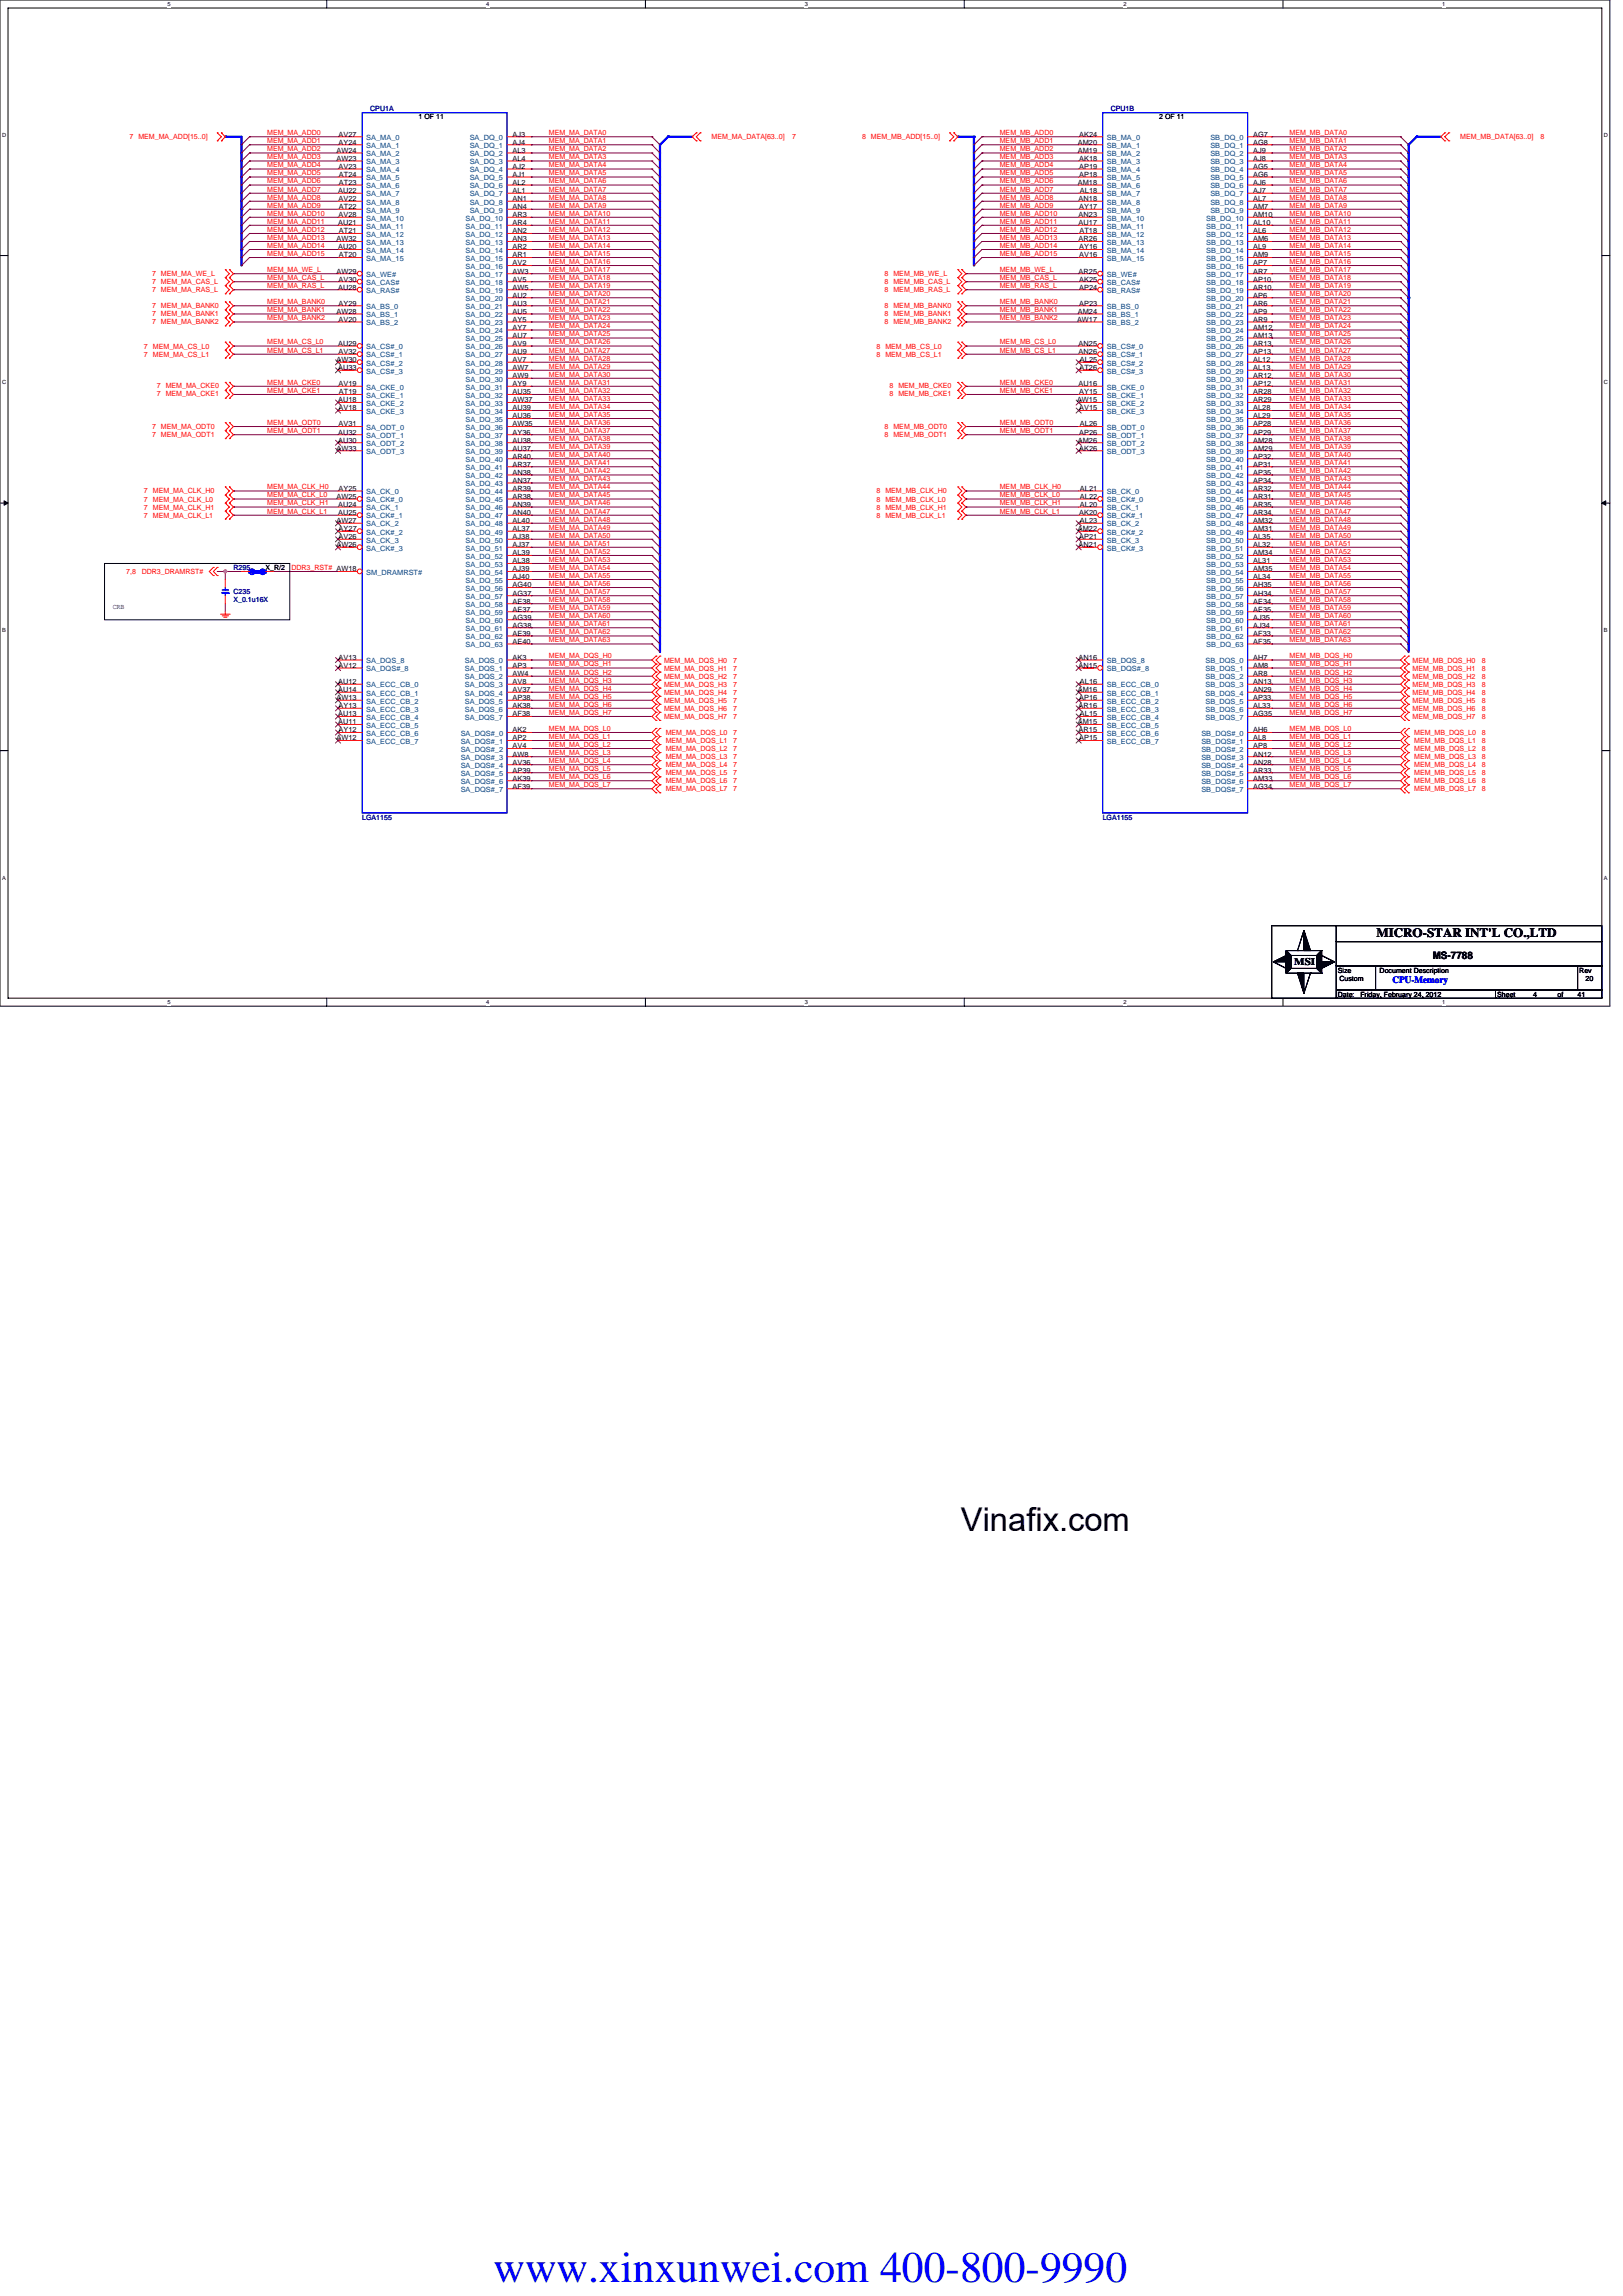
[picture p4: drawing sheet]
<svg xmlns="http://www.w3.org/2000/svg" width="210mm" height="297mm" viewBox="0 0 210 297" stroke-linecap="round" stroke-linejoin="round" font-family="sans-serif">
<defs><g id="words">
<text font-size="5.6" fill="#00f" x="63.9" y="295.3">www.xinxunwei.com 400-800-9990</text>
<text font-size="4.2" x="124.3" y="198">Vinafix.com</text>
<text font-size="1.7" x="178.1" y="121.3">MICRO-STAR INT'L CO.,LTD</text>
<g font-size="1.3">
<text x="167.4" y="124.8">MSI</text>
<text x="185.4" y="124.1">MS-7788</text>
</g>
<text font-size="1.2" fill="#00f" x="180.1" y="127.1">CPU-Memory</text>
<g font-size=".9" fill="#f00">
<text x="34.6" y="17.5">MEM_MA_ADD0</text>
<text x="71" y="17.5">MEM_MA_DATA0</text>
<text x="129.3" y="17.5">MEM_MB_ADD0</text>
<text x="166.8" y="17.5">MEM_MB_DATA0</text>
<text x="16.8" y="18">7 MEM_MA_ADD[15..0]</text>
<text x="34.6" y="21.7">MEM_MA_ADD4</text>
<text x="34.6" y="18.5">MEM_MA_ADD1</text>
<text x="34.6" y="22.7">MEM_MA_ADD5</text>
<text x="34.6" y="19.6">MEM_MA_ADD2</text>
<text x="34.6" y="20.6">MEM_MA_ADD3</text>
<text x="34.6" y="23.7">MEM_MA_ADD6</text>
<text x="71" y="19.6">MEM_MA_DATA2</text>
<text x="71" y="22.7">MEM_MA_DATA5</text>
<text x="71" y="18.5">MEM_MA_DATA1</text>
<text x="71" y="20.6">MEM_MA_DATA3</text>
<text x="71" y="23.7">MEM_MA_DATA6</text>
<text x="71" y="21.7">MEM_MA_DATA4</text>
<text x="92.1" y="18">MEM_MA_DATA[63..0]</text>
<text x="102.5" y="18">7</text>
<text x="111.5" y="18">8 MEM_MB_ADD[15..0]</text>
<text x="129.3" y="21.7">MEM_MB_ADD4</text>
<text x="129.3" y="18.5">MEM_MB_ADD1</text>
<text x="129.3" y="22.7">MEM_MB_ADD5</text>
<text x="129.3" y="19.6">MEM_MB_ADD2</text>
<text x="129.3" y="20.6">MEM_MB_ADD3</text>
<text x="129.3" y="23.7">MEM_MB_ADD6</text>
<text x="166.8" y="19.6">MEM_MB_DATA2</text>
<text x="166.8" y="22.7">MEM_MB_DATA5</text>
<text x="166.8" y="18.5">MEM_MB_DATA1</text>
<text x="166.8" y="20.6">MEM_MB_DATA3</text>
<text x="166.8" y="23.7">MEM_MB_DATA6</text>
<text x="166.8" y="21.7">MEM_MB_DATA4</text>
<text x="188.9" y="18">MEM_MB_DATA[63..0]</text>
<text x="199.3" y="18">8</text>
<text x="34.6" y="30">MEM_MA_ADD12</text>
<text x="34.6" y="24.8">MEM_MA_ADD7</text>
<text x="34.6" y="28.9">MEM_MA_ADD11</text>
<text x="34.6" y="25.8">MEM_MA_ADD8</text>
<text x="34.6" y="27.9">MEM_MA_ADD10</text>
<text x="34.6" y="26.9">MEM_MA_ADD9</text>
<text x="71" y="24.8">MEM_MA_DATA7</text>
<text x="71" y="28.9">MEM_MA_DATA11</text>
<text x="71" y="26.9">MEM_MA_DATA9</text>
<text x="71" y="27.9">MEM_MA_DATA10</text>
<text x="71" y="25.8">MEM_MA_DATA8</text>
<text x="71" y="30">MEM_MA_DATA12</text>
<text x="129.3" y="30">MEM_MB_ADD12</text>
<text x="129.3" y="24.8">MEM_MB_ADD7</text>
<text x="129.3" y="28.9">MEM_MB_ADD11</text>
<text x="129.3" y="25.8">MEM_MB_ADD8</text>
<text x="129.3" y="27.9">MEM_MB_ADD10</text>
<text x="129.3" y="26.9">MEM_MB_ADD9</text>
<text x="166.8" y="24.8">MEM_MB_DATA7</text>
<text x="166.8" y="28.9">MEM_MB_DATA11</text>
<text x="166.8" y="26.9">MEM_MB_DATA9</text>
<text x="166.8" y="27.9">MEM_MB_DATA10</text>
<text x="166.8" y="25.8">MEM_MB_DATA8</text>
<text x="166.8" y="30">MEM_MB_DATA12</text>
<text x="19.7" y="35.7">7 MEM_MA_WE_L</text>
<text x="34.6" y="31">MEM_MA_ADD13</text>
<text x="34.6" y="32.1">MEM_MA_ADD14</text>
<text x="34.6" y="35.2">MEM_MA_WE_L</text>
<text x="34.6" y="33.1">MEM_MA_ADD15</text>
<text x="71" y="32.1">MEM_MA_DATA14</text>
<text x="71" y="31">MEM_MA_DATA13</text>
<text x="71" y="33.1">MEM_MA_DATA15</text>
<text x="71" y="35.2">MEM_MA_DATA17</text>
<text x="71" y="34.1">MEM_MA_DATA16</text>
<text x="114.4" y="35.7">8 MEM_MB_WE_L</text>
<text x="129.3" y="35.2">MEM_MB_WE_L</text>
<text x="129.3" y="31">MEM_MB_ADD13</text>
<text x="129.3" y="32.1">MEM_MB_ADD14</text>
<text x="129.3" y="33.1">MEM_MB_ADD15</text>
<text x="166.8" y="35.2">MEM_MB_DATA17</text>
<text x="166.8" y="34.1">MEM_MB_DATA16</text>
<text x="166.8" y="32.1">MEM_MB_DATA14</text>
<text x="166.8" y="31">MEM_MB_DATA13</text>
<text x="166.8" y="33.1">MEM_MB_DATA15</text>
<text x="19.7" y="42">7 MEM_MA_BANK2</text>
<text x="19.7" y="40.9">7 MEM_MA_BANK1</text>
<text x="19.7" y="39.9">7 MEM_MA_BANK0</text>
<text x="19.7" y="36.8">7 MEM_MA_CAS_L</text>
<text x="19.7" y="37.8">7 MEM_MA_RAS_L</text>
<text x="34.6" y="39.3">MEM_MA_BANK0</text>
<text x="34.6" y="40.4">MEM_MA_BANK1</text>
<text x="34.6" y="41.4">MEM_MA_BANK2</text>
<text x="34.6" y="36.2">MEM_MA_CAS_L</text>
<text x="34.6" y="37.3">MEM_MA_RAS_L</text>
<text x="71" y="40.4">MEM_MA_DATA22</text>
<text x="71" y="36.2">MEM_MA_DATA18</text>
<text x="71" y="38.3">MEM_MA_DATA20</text>
<text x="71" y="39.3">MEM_MA_DATA21</text>
<text x="71" y="37.3">MEM_MA_DATA19</text>
<text x="71" y="41.4">MEM_MA_DATA23</text>
<text x="114.4" y="42">8 MEM_MB_BANK2</text>
<text x="114.4" y="40.9">8 MEM_MB_BANK1</text>
<text x="114.4" y="39.9">8 MEM_MB_BANK0</text>
<text x="114.4" y="36.8">8 MEM_MB_CAS_L</text>
<text x="114.4" y="37.8">8 MEM_MB_RAS_L</text>
<text x="129.3" y="39.3">MEM_MB_BANK0</text>
<text x="129.3" y="40.4">MEM_MB_BANK1</text>
<text x="129.3" y="41.4">MEM_MB_BANK2</text>
<text x="129.3" y="36.2">MEM_MB_CAS_L</text>
<text x="129.3" y="37.3">MEM_MB_RAS_L</text>
<text x="166.8" y="40.4">MEM_MB_DATA22</text>
<text x="166.8" y="36.2">MEM_MB_DATA18</text>
<text x="166.8" y="38.3">MEM_MB_DATA20</text>
<text x="166.8" y="39.3">MEM_MB_DATA21</text>
<text x="166.8" y="37.3">MEM_MB_DATA19</text>
<text x="166.8" y="41.4">MEM_MB_DATA23</text>
<text x="18.6" y="45.1">7</text>
<text x="18.6" y="46.1">7</text>
<text x="19.8" y="45.1">MEM_MA_CS_L0</text>
<text x="19.8" y="46.1">MEM_MA_CS_L1</text>
<text x="34.6" y="44.6">MEM_MA_CS_L0</text>
<text x="34.6" y="45.6">MEM_MA_CS_L1</text>
<text x="71" y="45.6">MEM_MA_DATA27</text>
<text x="71" y="42.5">MEM_MA_DATA24</text>
<text x="71" y="46.7">MEM_MA_DATA28</text>
<text x="71" y="43.5">MEM_MA_DATA25</text>
<text x="71" y="47.7">MEM_MA_DATA29</text>
<text x="71" y="44.6">MEM_MA_DATA26</text>
<text x="113.4" y="45.1">8 MEM_MB_CS_L0</text>
<text x="113.4" y="46.1">8 MEM_MB_CS_L1</text>
<text x="129.3" y="44.6">MEM_MB_CS_L0</text>
<text x="129.3" y="45.6">MEM_MB_CS_L1</text>
<text x="166.8" y="45.6">MEM_MB_DATA27</text>
<text x="166.8" y="42.5">MEM_MB_DATA24</text>
<text x="166.8" y="46.7">MEM_MB_DATA28</text>
<text x="166.8" y="43.5">MEM_MB_DATA25</text>
<text x="166.8" y="47.7">MEM_MB_DATA29</text>
<text x="166.8" y="44.6">MEM_MB_DATA26</text>
<text x="20.3" y="50.2">7 MEM_MA_CKE0</text>
<text x="20.3" y="51.2">7 MEM_MA_CKE1</text>
<text x="34.6" y="49.8">MEM_MA_CKE0</text>
<text x="34.6" y="50.8">MEM_MA_CKE1</text>
<text x="71" y="48.7">MEM_MA_DATA30</text>
<text x="71" y="49.8">MEM_MA_DATA31</text>
<text x="71" y="50.8">MEM_MA_DATA32</text>
<text x="71" y="53.9">MEM_MA_DATA35</text>
<text x="71" y="52.9">MEM_MA_DATA34</text>
<text x="71" y="51.9">MEM_MA_DATA33</text>
<text x="115.1" y="50.2">8</text>
<text x="115.1" y="51.2">8</text>
<text x="116.2" y="50.2">MEM_MB_CKE0</text>
<text x="116.2" y="51.2">MEM_MB_CKE1</text>
<text x="129.3" y="49.8">MEM_MB_CKE0</text>
<text x="129.3" y="50.8">MEM_MB_CKE1</text>
<text x="166.8" y="48.7">MEM_MB_DATA30</text>
<text x="166.8" y="49.8">MEM_MB_DATA31</text>
<text x="166.8" y="50.8">MEM_MB_DATA32</text>
<text x="166.8" y="53.9">MEM_MB_DATA35</text>
<text x="166.8" y="52.9">MEM_MB_DATA34</text>
<text x="166.8" y="51.9">MEM_MB_DATA33</text>
<text x="19.7" y="56.6">7 MEM_MA_ODT1</text>
<text x="19.7" y="55.5">7 MEM_MA_ODT0</text>
<text x="34.6" y="55">MEM_MA_ODT0</text>
<text x="34.6" y="56">MEM_MA_ODT1</text>
<text x="71" y="59.1">MEM_MA_DATA40</text>
<text x="71" y="58.1">MEM_MA_DATA39</text>
<text x="71" y="57.1">MEM_MA_DATA38</text>
<text x="71" y="55">MEM_MA_DATA36</text>
<text x="71" y="56">MEM_MA_DATA37</text>
<text x="114.4" y="56.6">8 MEM_MB_ODT1</text>
<text x="114.4" y="55.5">8 MEM_MB_ODT0</text>
<text x="129.3" y="55">MEM_MB_ODT0</text>
<text x="129.3" y="56">MEM_MB_ODT1</text>
<text x="166.8" y="58.1">MEM_MB_DATA39</text>
<text x="166.8" y="57.1">MEM_MB_DATA38</text>
<text x="166.8" y="55">MEM_MB_DATA36</text>
<text x="166.8" y="56">MEM_MB_DATA37</text>
<text x="166.8" y="59.1">MEM_MB_DATA40</text>
<text x="18.6" y="65.9">7</text>
<text x="18.6" y="63.8">7</text>
<text x="18.6" y="64.9">7</text>
<text x="19.8" y="65.9">MEM_MA_CLK_H1</text>
<text x="19.8" y="63.8">MEM_MA_CLK_H0</text>
<text x="19.8" y="64.9">MEM_MA_CLK_L0</text>
<text x="34.6" y="64.3">MEM_MA_CLK_L0</text>
<text x="34.6" y="63.3">MEM_MA_CLK_H0</text>
<text x="34.6" y="65.4">MEM_MA_CLK_H1</text>
<text x="71" y="65.4">MEM_MA_DATA46</text>
<text x="71" y="60.2">MEM_MA_DATA41</text>
<text x="71" y="64.3">MEM_MA_DATA45</text>
<text x="71" y="62.3">MEM_MA_DATA43</text>
<text x="71" y="61.2">MEM_MA_DATA42</text>
<text x="71" y="63.3">MEM_MA_DATA44</text>
<text x="113.4" y="65.9">8 MEM_MB_CLK_H1</text>
<text x="113.4" y="63.8">8 MEM_MB_CLK_H0</text>
<text x="113.4" y="64.9">8 MEM_MB_CLK_L0</text>
<text x="129.3" y="64.3">MEM_MB_CLK_L0</text>
<text x="129.3" y="63.3">MEM_MB_CLK_H0</text>
<text x="129.3" y="65.4">MEM_MB_CLK_H1</text>
<text x="166.8" y="65.4">MEM_MB_DATA46</text>
<text x="166.8" y="60.2">MEM_MB_DATA41</text>
<text x="166.8" y="64.3">MEM_MB_DATA45</text>
<text x="166.8" y="62.3">MEM_MB_DATA43</text>
<text x="166.8" y="61.2">MEM_MB_DATA42</text>
<text x="166.8" y="63.3">MEM_MB_DATA44</text>
<text x="18.6" y="67">7</text>
<text x="19.8" y="67">MEM_MA_CLK_L1</text>
<text x="34.6" y="66.4">MEM_MA_CLK_L1</text>
<text x="71" y="66.4">MEM_MA_DATA47</text>
<text x="71" y="70.6">MEM_MA_DATA51</text>
<text x="71" y="69.6">MEM_MA_DATA50</text>
<text x="71" y="68.5">MEM_MA_DATA49</text>
<text x="71" y="71.6">MEM_MA_DATA52</text>
<text x="71" y="67.5">MEM_MA_DATA48</text>
<text x="113.4" y="67">8 MEM_MB_CLK_L1</text>
<text x="129.3" y="66.4">MEM_MB_CLK_L1</text>
<text x="166.8" y="70.6">MEM_MB_DATA51</text>
<text x="166.8" y="69.6">MEM_MB_DATA50</text>
<text x="166.8" y="71.6">MEM_MB_DATA52</text>
<text x="166.8" y="68.5">MEM_MB_DATA49</text>
<text x="166.8" y="67.5">MEM_MB_DATA48</text>
<text x="166.8" y="66.4">MEM_MB_DATA47</text>
<text x="16.3" y="74.3">7,8</text>
<text x="18.3" y="74.3">DDR3_DRAMRST#</text>
<text x="37.7" y="73.7">DDR3_RST# AW18</text>
<text x="71" y="76.9">MEM_MA_DATA57</text>
<text x="71" y="75.8">MEM_MA_DATA56</text>
<text x="71" y="77.9">MEM_MA_DATA58</text>
<text x="71" y="74.8">MEM_MA_DATA55</text>
<text x="71" y="73.7">MEM_MA_DATA54</text>
<text x="71" y="72.7">MEM_MA_DATA53</text>
<text x="166.8" y="74.8">MEM_MB_DATA55</text>
<text x="166.8" y="73.7">MEM_MB_DATA54</text>
<text x="166.8" y="72.7">MEM_MB_DATA53</text>
<text x="166.8" y="75.8">MEM_MB_DATA56</text>
<text x="166.8" y="76.9">MEM_MB_DATA57</text>
<text x="166.8" y="77.9">MEM_MB_DATA58</text>
<text x="71" y="83.1">MEM_MA_DATA63</text>
<text x="71" y="82.1">MEM_MA_DATA62</text>
<text x="71" y="81">MEM_MA_DATA61</text>
<text x="71" y="78.9">MEM_MA_DATA59</text>
<text x="71" y="80">MEM_MA_DATA60</text>
<text x="166.8" y="82.1">MEM_MB_DATA62</text>
<text x="166.8" y="83.1">MEM_MB_DATA63</text>
<text x="166.8" y="78.9">MEM_MB_DATA59</text>
<text x="166.8" y="81">MEM_MB_DATA61</text>
<text x="166.8" y="80">MEM_MB_DATA60</text>
<text x="71" y="89.3">MEM_MA_DQS_H4</text>
<text x="71" y="85.2">MEM_MA_DQS_H0</text>
<text x="71" y="88.3">MEM_MA_DQS_H3</text>
<text x="71" y="87.3">MEM_MA_DQS_H2</text>
<text x="71" y="86.2">MEM_MA_DQS_H1</text>
<text x="85.9" y="87.8">MEM_MA_DQS_H2</text>
<text x="85.9" y="89.9">MEM_MA_DQS_H4</text>
<text x="85.9" y="86.8">MEM_MA_DQS_H1</text>
<text x="85.9" y="85.7">MEM_MA_DQS_H0</text>
<text x="85.9" y="88.8">MEM_MA_DQS_H3</text>
<text x="94.9" y="87.8">7</text>
<text x="94.9" y="89.9">7</text>
<text x="94.9" y="86.8">7</text>
<text x="94.9" y="85.7">7</text>
<text x="94.9" y="88.8">7</text>
<text x="166.8" y="89.3">MEM_MB_DQS_H4</text>
<text x="166.8" y="85.2">MEM_MB_DQS_H0</text>
<text x="166.8" y="88.3">MEM_MB_DQS_H3</text>
<text x="166.8" y="87.3">MEM_MB_DQS_H2</text>
<text x="166.8" y="86.2">MEM_MB_DQS_H1</text>
<text x="182.8" y="87.8">MEM_MB_DQS_H2</text>
<text x="182.8" y="89.9">MEM_MB_DQS_H4</text>
<text x="182.8" y="86.8">MEM_MB_DQS_H1</text>
<text x="182.8" y="85.7">MEM_MB_DQS_H0</text>
<text x="182.8" y="88.8">MEM_MB_DQS_H3</text>
<text x="191.7" y="87.8">8</text>
<text x="191.7" y="89.9">8</text>
<text x="191.7" y="86.8">8</text>
<text x="191.7" y="85.7">8</text>
<text x="191.7" y="88.8">8</text>
<text x="71" y="90.4">MEM_MA_DQS_H5</text>
<text x="71" y="92.5">MEM_MA_DQS_H7</text>
<text x="71" y="94.6">MEM_MA_DQS_L0</text>
<text x="71" y="91.4">MEM_MA_DQS_H6</text>
<text x="71" y="95.6">MEM_MA_DQS_L1</text>
<text x="85.9" y="90.9">MEM_MA_DQS_H5</text>
<text x="85.9" y="93">MEM_MA_DQS_H7</text>
<text x="85.9" y="92">MEM_MA_DQS_H6</text>
<text x="86.1" y="95.1">MEM_MA_DQS_L0</text>
<text x="94.9" y="95.1">7</text>
<text x="94.9" y="90.9">7</text>
<text x="94.9" y="93">7</text>
<text x="94.9" y="92">7</text>
<text x="166.8" y="90.4">MEM_MB_DQS_H5</text>
<text x="166.8" y="92.5">MEM_MB_DQS_H7</text>
<text x="166.8" y="94.6">MEM_MB_DQS_L0</text>
<text x="166.8" y="91.4">MEM_MB_DQS_H6</text>
<text x="166.8" y="95.6">MEM_MB_DQS_L1</text>
<text x="182.8" y="90.9">MEM_MB_DQS_H5</text>
<text x="182.8" y="93">MEM_MB_DQS_H7</text>
<text x="182.8" y="92">MEM_MB_DQS_H6</text>
<text x="183" y="95.1">MEM_MB_DQS_L0</text>
<text x="191.7" y="95.1">8</text>
<text x="191.7" y="90.9">8</text>
<text x="191.7" y="93">8</text>
<text x="191.7" y="92">8</text>
<text x="71" y="98.7">MEM_MA_DQS_L4</text>
<text x="71" y="99.8">MEM_MA_DQS_L5</text>
<text x="71" y="101.8">MEM_MA_DQS_L7</text>
<text x="71" y="97.7">MEM_MA_DQS_L3</text>
<text x="71" y="100.8">MEM_MA_DQS_L6</text>
<text x="71" y="96.6">MEM_MA_DQS_L2</text>
<text x="86.1" y="100.3">MEM_MA_DQS_L5</text>
<text x="86.1" y="97.2">MEM_MA_DQS_L2</text>
<text x="86.1" y="99.3">MEM_MA_DQS_L4</text>
<text x="86.1" y="96.1">MEM_MA_DQS_L1</text>
<text x="86.1" y="101.3">MEM_MA_DQS_L6</text>
<text x="86.1" y="98.2">MEM_MA_DQS_L3</text>
<text x="94.9" y="100.3">7</text>
<text x="94.9" y="97.2">7</text>
<text x="94.9" y="99.3">7</text>
<text x="94.9" y="96.1">7</text>
<text x="94.9" y="101.3">7</text>
<text x="94.9" y="98.2">7</text>
<text x="166.8" y="98.7">MEM_MB_DQS_L4</text>
<text x="166.8" y="99.8">MEM_MB_DQS_L5</text>
<text x="166.8" y="101.8">MEM_MB_DQS_L7</text>
<text x="166.8" y="97.7">MEM_MB_DQS_L3</text>
<text x="166.8" y="100.8">MEM_MB_DQS_L6</text>
<text x="166.8" y="96.6">MEM_MB_DQS_L2</text>
<text x="183" y="100.3">MEM_MB_DQS_L5</text>
<text x="183" y="97.2">MEM_MB_DQS_L2</text>
<text x="183" y="99.3">MEM_MB_DQS_L4</text>
<text x="183" y="96.1">MEM_MB_DQS_L1</text>
<text x="183" y="101.3">MEM_MB_DQS_L6</text>
<text x="183" y="98.2">MEM_MB_DQS_L3</text>
<text x="191.7" y="100.3">8</text>
<text x="191.7" y="97.2">8</text>
<text x="191.7" y="99.3">8</text>
<text x="191.7" y="96.1">8</text>
<text x="191.7" y="101.3">8</text>
<text x="191.7" y="98.2">8</text>
<text x="86.1" y="102.4">MEM_MA_DQS_L7</text>
<text x="94.9" y="102.4">7</text>
<text x="183" y="102.4">MEM_MB_DQS_L7</text>
<text x="191.7" y="102.4">8</text>
</g>
<g font-size=".9">
<text x="43.8" y="17.7">AV27</text>
<text x="54.1" y="15.4">1 OF 11</text>
<text x="66.3" y="17.7">AJ3</text>
<text x="139.6" y="17.7">AK24</text>
<text x="150" y="15.4">2 OF 11</text>
<text x="162.1" y="17.7">AG7</text>
<text x="43.5" y="20.8">AW23</text>
<text x="43.5" y="19.8">AW24</text>
<text x="43.8" y="21.8">AV23</text>
<text x="43.8" y="18.7">AY24</text>
<text x="43.9" y="23.9">AT23</text>
<text x="43.9" y="22.9">AT24</text>
<text x="66.3" y="22.9">AJ1</text>
<text x="66.3" y="23.9">AL2</text>
<text x="66.3" y="19.8">AL3</text>
<text x="66.3" y="20.8">AL4</text>
<text x="66.3" y="21.8">AJ2</text>
<text x="66.3" y="18.7">AJ4</text>
<text x="139.4" y="18.7">AM20</text>
<text x="139.4" y="19.8">AM19</text>
<text x="139.4" y="23.9">AM18</text>
<text x="139.6" y="21.8">AP19</text>
<text x="139.6" y="22.9">AP18</text>
<text x="139.6" y="20.8">AK18</text>
<text x="162.1" y="22.9">AG6</text>
<text x="162.1" y="23.9">AJ6</text>
<text x="162.1" y="21.8">AG5</text>
<text x="162.1" y="20.8">AJ8</text>
<text x="162.1" y="19.8">AJ9</text>
<text x="162.1" y="18.7">AG8</text>
<text x="43.8" y="29.1">AU21</text>
<text x="43.8" y="25">AU22</text>
<text x="43.8" y="28.1">AV28</text>
<text x="43.8" y="26">AV22</text>
<text x="43.9" y="27.1">AT22</text>
<text x="66.3" y="27.1">AN4</text>
<text x="66.3" y="26">AN1</text>
<text x="66.3" y="25">AL1</text>
<text x="66.3" y="29.1">AR4</text>
<text x="66.3" y="28.1">AR3</text>
<text x="139.6" y="29.1">AU17</text>
<text x="139.6" y="26">AN18</text>
<text x="139.6" y="28.1">AN23</text>
<text x="139.6" y="27.1">AY17</text>
<text x="139.7" y="25">AL18</text>
<text x="162.1" y="27.1">AM7</text>
<text x="162.1" y="26">AL7</text>
<text x="162.1" y="25">AJ7</text>
<text x="162.1" y="29.1">AL10</text>
<text x="162.1" y="28.1">AM10</text>
<text x="43.5" y="31.2">AW32</text>
<text x="43.5" y="35.4">AW29</text>
<text x="43.8" y="32.3">AU20</text>
<text x="43.9" y="33.3">AT20</text>
<text x="43.9" y="30.2">AT21</text>
<text x="66.3" y="35.4">AW3</text>
<text x="66.3" y="34.3">AV2</text>
<text x="66.3" y="33.3">AR1</text>
<text x="66.3" y="32.3">AR2</text>
<text x="66.3" y="30.2">AN2</text>
<text x="66.3" y="31.2">AN3</text>
<text x="139.6" y="31.2">AR26</text>
<text x="139.6" y="35.4">AR25</text>
<text x="139.6" y="32.3">AY16</text>
<text x="139.6" y="33.3">AV16</text>
<text x="139.7" y="30.2">AT18</text>
<text x="162.1" y="35.4">AR7</text>
<text x="162.1" y="34.3">AP7</text>
<text x="162.1" y="33.3">AM9</text>
<text x="162.1" y="31.2">AM6</text>
<text x="162.1" y="32.3">AL9</text>
<text x="162.1" y="30.2">AL6</text>
<text x="43.5" y="40.6">AW28</text>
<text x="43.8" y="37.5">AU28</text>
<text x="43.8" y="39.5">AY29</text>
<text x="43.8" y="41.6">AV20</text>
<text x="43.8" y="36.4">AV30</text>
<text x="66.3" y="41.6">AY5</text>
<text x="66.3" y="40.6">AU5</text>
<text x="66.3" y="39.5">AU3</text>
<text x="66.3" y="38.5">AU2</text>
<text x="66.3" y="36.4">AV5</text>
<text x="66.3" y="37.5">AW5</text>
<text x="139.3" y="41.6">AW17</text>
<text x="139.4" y="40.6">AM24</text>
<text x="139.6" y="36.4">AK25</text>
<text x="139.6" y="37.5">AP24</text>
<text x="139.6" y="39.5">AP23</text>
<text x="162.1" y="41.6">AR9</text>
<text x="162.1" y="40.6">AP9</text>
<text x="162.1" y="39.5">AR6</text>
<text x="162.1" y="38.5">AP6</text>
<text x="162.1" y="36.4">AP10</text>
<text x="162.1" y="37.5">AR10</text>
<text x="43.5" y="46.8">AW30</text>
<text x="43.8" y="47.9">AU33</text>
<text x="43.8" y="44.7">AU29</text>
<text x="43.8" y="45.8">AV32</text>
<text x="66.3" y="47.9">AW7</text>
<text x="66.3" y="44.7">AV9</text>
<text x="66.3" y="45.8">AU9</text>
<text x="66.3" y="46.8">AV7</text>
<text x="66.3" y="42.7">AY7</text>
<text x="66.3" y="43.7">AU7</text>
<text x="139.6" y="44.7">AN25</text>
<text x="139.6" y="45.8">AN26</text>
<text x="139.7" y="47.9">AT26</text>
<text x="139.7" y="46.8">AL25</text>
<text x="162.1" y="46.8">AL12</text>
<text x="162.1" y="47.9">AL13</text>
<text x="162.1" y="45.8">AP13</text>
<text x="162.1" y="44.7">AR13</text>
<text x="162.1" y="43.7">AM13</text>
<text x="162.1" y="42.7">AM12</text>
<text x="43.8" y="52">AU18</text>
<text x="43.8" y="53.1">AV18</text>
<text x="43.8" y="50">AV19</text>
<text x="43.9" y="51">AT19</text>
<text x="66.3" y="52">AW37</text>
<text x="66.3" y="53.1">AU39</text>
<text x="66.3" y="51">AU35</text>
<text x="66.3" y="50">AY9</text>
<text x="66.3" y="48.9">AW9</text>
<text x="139.3" y="52">AW15</text>
<text x="139.6" y="50">AU16</text>
<text x="139.6" y="51">AY15</text>
<text x="139.6" y="53.1">AV15</text>
<text x="162.1" y="53.1">AL28</text>
<text x="162.1" y="52">AR29</text>
<text x="162.1" y="50">AP12</text>
<text x="162.1" y="51">AR28</text>
<text x="162.1" y="48.9">AR12</text>
<text x="43.5" y="58.3">AW33</text>
<text x="43.8" y="57.3">AU30</text>
<text x="43.8" y="56.2">AU32</text>
<text x="43.8" y="55.2">AV31</text>
<text x="66.3" y="59.3">AR40</text>
<text x="66.3" y="57.3">AU38</text>
<text x="66.3" y="58.3">AU37</text>
<text x="66.3" y="56.2">AY36</text>
<text x="66.3" y="54.1">AU36</text>
<text x="66.3" y="55.2">AW35</text>
<text x="139.4" y="57.3">AM26</text>
<text x="139.6" y="56.2">AP26</text>
<text x="139.6" y="58.3">AK26</text>
<text x="139.7" y="55.2">AL26</text>
<text x="162.1" y="59.3">AP32</text>
<text x="162.1" y="58.3">AM29</text>
<text x="162.1" y="57.3">AM28</text>
<text x="162.1" y="56.2">AP29</text>
<text x="162.1" y="55.2">AP28</text>
<text x="162.1" y="54.1">AL29</text>
<text x="43.5" y="64.5">AW25</text>
<text x="43.8" y="65.6">AU24</text>
<text x="43.8" y="63.5">AY25</text>
<text x="66.3" y="65.6">AN39</text>
<text x="66.3" y="63.5">AR39</text>
<text x="66.3" y="64.5">AR38</text>
<text x="66.3" y="60.4">AR37</text>
<text x="66.3" y="61.4">AN38</text>
<text x="66.3" y="62.5">AN37</text>
<text x="139.7" y="63.5">AL21</text>
<text x="139.7" y="64.5">AL22</text>
<text x="139.7" y="65.6">AL20</text>
<text x="162.1" y="65.6">AR35</text>
<text x="162.1" y="63.5">AR32</text>
<text x="162.1" y="64.5">AR31</text>
<text x="162.1" y="62.5">AP34</text>
<text x="162.1" y="60.4">AP31</text>
<text x="162.1" y="61.4">AP35</text>
<text x="43.5" y="70.8">AW26</text>
<text x="43.5" y="67.7">AW27</text>
<text x="43.8" y="66.6">AU25</text>
<text x="43.8" y="69.7">AV26</text>
<text x="43.8" y="68.7">AY27</text>
<text x="66.3" y="71.8">AL39</text>
<text x="66.3" y="69.7">AJ38</text>
<text x="66.3" y="70.8">AJ37</text>
<text x="66.3" y="67.7">AL40</text>
<text x="66.3" y="68.7">AL37</text>
<text x="66.3" y="66.6">AN40</text>
<text x="139.4" y="68.7">AM22</text>
<text x="139.6" y="70.8">AN21</text>
<text x="139.6" y="66.6">AK20</text>
<text x="139.6" y="69.7">AP21</text>
<text x="139.7" y="67.7">AL23</text>
<text x="162.1" y="70.8">AL32</text>
<text x="162.1" y="71.8">AM34</text>
<text x="162.1" y="68.7">AM31</text>
<text x="162.1" y="69.7">AL35</text>
<text x="162.1" y="66.6">AR34</text>
<text x="162.1" y="67.7">AM32</text>
<text x="34.4" y="73.7">X_R/2</text>
<text x="66.3" y="76">AG40</text>
<text x="66.3" y="77">AG37</text>
<text x="66.3" y="75">AJ40</text>
<text x="66.3" y="72.9">AL38</text>
<text x="66.3" y="73.9">AJ39</text>
<text x="162.1" y="77">AH34</text>
<text x="162.1" y="76">AH35</text>
<text x="162.1" y="73.9">AM35</text>
<text x="162.1" y="75">AL34</text>
<text x="162.1" y="72.9">AL31</text>
<text x="14.6" y="78.8">CRB</text>
<text x="66.3" y="82.3">AE39</text>
<text x="66.3" y="83.3">AE40</text>
<text x="66.3" y="81.2">AG38</text>
<text x="66.3" y="80.2">AG39</text>
<text x="66.3" y="79.1">AE37</text>
<text x="66.3" y="78.1">AE38</text>
<text x="162.1" y="83.3">AF35</text>
<text x="162.1" y="82.3">AF33</text>
<text x="162.1" y="81.2">AJ34</text>
<text x="162.1" y="79.1">AE35</text>
<text x="162.1" y="80.2">AJ35</text>
<text x="162.1" y="78.1">AE34</text>
<text x="43.8" y="89.5">AU14</text>
<text x="43.8" y="88.5">AU12</text>
<text x="43.8" y="86.4">AV12</text>
<text x="43.8" y="85.4">AV13</text>
<text x="66.3" y="89.5">AV37</text>
<text x="66.3" y="88.5">AV8</text>
<text x="66.3" y="87.5">AW4</text>
<text x="66.3" y="86.4">AP3</text>
<text x="66.3" y="85.4">AK3</text>
<text x="139.4" y="89.5">AM16</text>
<text x="139.6" y="85.4">AN16</text>
<text x="139.6" y="86.4">AN15</text>
<text x="139.7" y="88.5">AL16</text>
<text x="162.1" y="89.5">AN29</text>
<text x="162.1" y="88.5">AN13</text>
<text x="162.1" y="87.5">AR8</text>
<text x="162.1" y="86.4">AM8</text>
<text x="162.1" y="85.4">AH7</text>
<text x="43.5" y="90.6">AW13</text>
<text x="43.5" y="95.8">AW12</text>
<text x="43.8" y="92.7">AU13</text>
<text x="43.8" y="93.7">AU11</text>
<text x="43.8" y="91.6">AY13</text>
<text x="43.8" y="94.7">AY12</text>
<text x="66.3" y="95.8">AP2</text>
<text x="66.3" y="94.7">AK2</text>
<text x="66.3" y="92.7">AF38</text>
<text x="66.3" y="91.6">AK38</text>
<text x="66.3" y="90.6">AP38</text>
<text x="139.4" y="93.7">AM15</text>
<text x="139.6" y="91.6">AR16</text>
<text x="139.6" y="94.7">AR15</text>
<text x="139.6" y="90.6">AP16</text>
<text x="139.6" y="95.8">AP15</text>
<text x="139.7" y="92.7">AL15</text>
<text x="162.1" y="95.8">AL8</text>
<text x="162.1" y="94.7">AH6</text>
<text x="162.1" y="92.7">AG35</text>
<text x="162.1" y="91.6">AL33</text>
<text x="162.1" y="90.6">AP33</text>
<text x="66.3" y="101">AK39</text>
<text x="66.3" y="99.9">AP39</text>
<text x="66.3" y="98.9">AV36</text>
<text x="66.3" y="97.9">AW8</text>
<text x="66.3" y="96.8">AV4</text>
<text x="162.1" y="101">AM33</text>
<text x="162.1" y="98.9">AN28</text>
<text x="162.1" y="99.9">AR33</text>
<text x="162.1" y="97.9">AN12</text>
<text x="162.1" y="96.8">AP8</text>
<text x="66.3" y="102">AF39</text>
<text x="162.1" y="102">AG34</text>
<text x="173.1" y="125.8">Size</text>
<text x="178.5" y="125.8">Document Description</text>
<text x="204.3" y="125.8">Rev</text>
<text x="173.1" y="128.9">Date:</text>
<text x="173.3" y="126.9">Custom</text>
<text x="176" y="128.9">Friday, February 24, 2012</text>
<text x="193.7" y="128.9">Sheet</text>
<text x="198.4" y="128.9">4</text>
<text x="201.5" y="128.9">of</text>
<text x="204.1" y="128.9">41</text>
<text x="205.1" y="126.9">20</text>
</g>
<g font-size=".9" fill="#000080">
<text x="47.9" y="14.4">CPU1A</text>
<text x="143.7" y="14.4">CPU1B</text>
<text x="30.2" y="76.9">C235</text>
<text x="30.2" y="77.9">X_0.1u16X</text>
<text x="30.2" y="73.7">R295</text>
<text x="46.9" y="106">LGA1155</text>
<text x="142.7" y="106">LGA1155</text>
</g>
<g font-size=".9" fill="#004080">
<text x="47.4" y="23.3">SA_MA_5</text>
<text x="47.4" y="22.3">SA_MA_4</text>
<text x="47.4" y="21.3">SA_MA_3</text>
<text x="47.4" y="20.2">SA_MA_2</text>
<text x="47.4" y="19.2">SA_MA_1</text>
<text x="47.4" y="18.1">SA_MA_0</text>
<text x="60.8" y="23.3">SA_DQ_5</text>
<text x="60.8" y="20.2">SA_DQ_2</text>
<text x="60.8" y="21.3">SA_DQ_3</text>
<text x="60.8" y="22.3">SA_DQ_4</text>
<text x="60.8" y="18.1">SA_DQ_0</text>
<text x="60.8" y="19.2">SA_DQ_1</text>
<text x="143.2" y="18.1">SB_MA_0</text>
<text x="143.2" y="19.2">SB_MA_1</text>
<text x="143.2" y="20.2">SB_MA_2</text>
<text x="143.2" y="22.3">SB_MA_4</text>
<text x="143.2" y="23.3">SB_MA_5</text>
<text x="143.2" y="21.3">SB_MA_3</text>
<text x="156.6" y="23.3">SB_DQ_5</text>
<text x="156.6" y="22.3">SB_DQ_4</text>
<text x="156.6" y="21.3">SB_DQ_3</text>
<text x="156.6" y="20.2">SB_DQ_2</text>
<text x="156.6" y="19.2">SB_DQ_1</text>
<text x="156.6" y="18.1">SB_DQ_0</text>
<text x="47.4" y="27.5">SA_MA_9</text>
<text x="47.4" y="24.4">SA_MA_6</text>
<text x="47.4" y="29.6">SA_MA_11</text>
<text x="47.4" y="28.5">SA_MA_10</text>
<text x="47.4" y="25.4">SA_MA_7</text>
<text x="47.4" y="26.5">SA_MA_8</text>
<text x="60.2" y="29.6">SA_DQ_11</text>
<text x="60.2" y="28.5">SA_DQ_10</text>
<text x="60.8" y="27.5">SA_DQ_9</text>
<text x="60.8" y="26.5">SA_DQ_8</text>
<text x="60.8" y="25.4">SA_DQ_7</text>
<text x="60.8" y="24.4">SA_DQ_6</text>
<text x="143.2" y="25.4">SB_MA_7</text>
<text x="143.2" y="29.6">SB_MA_11</text>
<text x="143.2" y="24.4">SB_MA_6</text>
<text x="143.2" y="26.5">SB_MA_8</text>
<text x="143.2" y="27.5">SB_MA_9</text>
<text x="143.2" y="28.5">SB_MA_10</text>
<text x="156.1" y="29.6">SB_DQ_11</text>
<text x="156.1" y="28.5">SB_DQ_10</text>
<text x="156.6" y="27.5">SB_DQ_9</text>
<text x="156.6" y="26.5">SB_DQ_8</text>
<text x="156.6" y="25.4">SB_DQ_7</text>
<text x="156.6" y="24.4">SB_DQ_6</text>
<text x="47.4" y="33.7">SA_MA_15</text>
<text x="47.4" y="32.7">SA_MA_14</text>
<text x="47.4" y="31.7">SA_MA_13</text>
<text x="47.4" y="30.6">SA_MA_12</text>
<text x="47.4" y="35.8">SA_WE#</text>
<text x="60.2" y="35.8">SA_DQ_17</text>
<text x="60.2" y="34.8">SA_DQ_16</text>
<text x="60.2" y="33.7">SA_DQ_15</text>
<text x="60.2" y="32.7">SA_DQ_14</text>
<text x="60.2" y="30.6">SA_DQ_12</text>
<text x="60.2" y="31.7">SA_DQ_13</text>
<text x="143.2" y="31.7">SB_MA_13</text>
<text x="143.2" y="30.6">SB_MA_12</text>
<text x="143.2" y="32.7">SB_MA_14</text>
<text x="143.2" y="33.7">SB_MA_15</text>
<text x="143.2" y="35.8">SB_WE#</text>
<text x="156.1" y="35.8">SB_DQ_17</text>
<text x="156.1" y="34.8">SB_DQ_16</text>
<text x="156.1" y="33.7">SB_DQ_15</text>
<text x="156.1" y="31.7">SB_DQ_13</text>
<text x="156.1" y="32.7">SB_DQ_14</text>
<text x="156.1" y="30.6">SB_DQ_12</text>
<text x="47.4" y="40">SA_BS_0</text>
<text x="47.4" y="37.9">SA_RAS#</text>
<text x="47.4" y="36.9">SA_CAS#</text>
<text x="47.4" y="41">SA_BS_1</text>
<text x="60.2" y="41">SA_DQ_22</text>
<text x="60.2" y="40">SA_DQ_21</text>
<text x="60.2" y="38.9">SA_DQ_20</text>
<text x="60.2" y="36.9">SA_DQ_18</text>
<text x="60.2" y="37.9">SA_DQ_19</text>
<text x="143.2" y="36.9">SB_CAS#</text>
<text x="143.2" y="37.9">SB_RAS#</text>
<text x="143.2" y="40">SB_BS_0</text>
<text x="143.2" y="41">SB_BS_1</text>
<text x="156.1" y="41">SB_DQ_22</text>
<text x="156.1" y="40">SB_DQ_21</text>
<text x="156.1" y="38.9">SB_DQ_20</text>
<text x="156.1" y="36.9">SB_DQ_18</text>
<text x="156.1" y="37.9">SB_DQ_19</text>
<text x="47.4" y="47.3">SA_CS#_2</text>
<text x="47.4" y="42.1">SA_BS_2</text>
<text x="47.4" y="46.2">SA_CS#_1</text>
<text x="47.4" y="45.2">SA_CS#_0</text>
<text x="60.2" y="45.2">SA_DQ_26</text>
<text x="60.2" y="46.2">SA_DQ_27</text>
<text x="60.2" y="47.3">SA_DQ_28</text>
<text x="60.2" y="43.1">SA_DQ_24</text>
<text x="60.2" y="44.2">SA_DQ_25</text>
<text x="60.2" y="42.1">SA_DQ_23</text>
<text x="143.2" y="45.2">SB_CS#_0</text>
<text x="143.2" y="46.2">SB_CS#_1</text>
<text x="143.2" y="47.3">SB_CS#_2</text>
<text x="143.2" y="42.1">SB_BS_2</text>
<text x="156.1" y="47.3">SB_DQ_28</text>
<text x="156.1" y="46.2">SB_DQ_27</text>
<text x="156.1" y="45.2">SB_DQ_26</text>
<text x="156.1" y="44.2">SB_DQ_25</text>
<text x="156.1" y="43.1">SB_DQ_24</text>
<text x="156.1" y="42.1">SB_DQ_23</text>
<text x="47.4" y="53.5">SA_CKE_3</text>
<text x="47.4" y="52.5">SA_CKE_2</text>
<text x="47.4" y="51.5">SA_CKE_1</text>
<text x="47.4" y="50.4">SA_CKE_0</text>
<text x="47.4" y="48.3">SA_CS#_3</text>
<text x="60.2" y="52.5">SA_DQ_33</text>
<text x="60.2" y="53.5">SA_DQ_34</text>
<text x="60.2" y="51.5">SA_DQ_32</text>
<text x="60.2" y="50.4">SA_DQ_31</text>
<text x="60.2" y="48.3">SA_DQ_29</text>
<text x="60.2" y="49.4">SA_DQ_30</text>
<text x="143.2" y="48.3">SB_CS#_3</text>
<text x="143.2" y="50.4">SB_CKE_0</text>
<text x="143.2" y="51.5">SB_CKE_1</text>
<text x="143.2" y="52.5">SB_CKE_2</text>
<text x="143.2" y="53.5">SB_CKE_3</text>
<text x="156.1" y="53.5">SB_DQ_34</text>
<text x="156.1" y="52.5">SB_DQ_33</text>
<text x="156.1" y="50.4">SB_DQ_31</text>
<text x="156.1" y="51.5">SB_DQ_32</text>
<text x="156.1" y="49.4">SB_DQ_30</text>
<text x="156.1" y="48.3">SB_DQ_29</text>
<text x="47.4" y="57.7">SA_ODT_2</text>
<text x="47.4" y="56.7">SA_ODT_1</text>
<text x="47.4" y="55.6">SA_ODT_0</text>
<text x="47.4" y="58.7">SA_ODT_3</text>
<text x="60.2" y="59.8">SA_DQ_40</text>
<text x="60.2" y="57.7">SA_DQ_38</text>
<text x="60.2" y="58.7">SA_DQ_39</text>
<text x="60.2" y="56.7">SA_DQ_37</text>
<text x="60.2" y="54.6">SA_DQ_35</text>
<text x="60.2" y="55.6">SA_DQ_36</text>
<text x="143.2" y="55.6">SB_ODT_0</text>
<text x="143.2" y="56.7">SB_ODT_1</text>
<text x="143.2" y="57.7">SB_ODT_2</text>
<text x="143.2" y="58.7">SB_ODT_3</text>
<text x="156.1" y="59.8">SB_DQ_40</text>
<text x="156.1" y="58.7">SB_DQ_39</text>
<text x="156.1" y="57.7">SB_DQ_38</text>
<text x="156.1" y="56.7">SB_DQ_37</text>
<text x="156.1" y="55.6">SB_DQ_36</text>
<text x="156.1" y="54.6">SB_DQ_35</text>
<text x="47.4" y="65">SA_CK#_0</text>
<text x="47.4" y="63.9">SA_CK_0</text>
<text x="60.2" y="63.9">SA_DQ_44</text>
<text x="60.2" y="65">SA_DQ_45</text>
<text x="60.2" y="60.8">SA_DQ_41</text>
<text x="60.2" y="61.9">SA_DQ_42</text>
<text x="60.2" y="62.9">SA_DQ_43</text>
<text x="143.2" y="63.9">SB_CK_0</text>
<text x="143.2" y="65">SB_CK#_0</text>
<text x="156.1" y="63.9">SB_DQ_44</text>
<text x="156.1" y="65">SB_DQ_45</text>
<text x="156.1" y="62.9">SB_DQ_43</text>
<text x="156.1" y="60.8">SB_DQ_41</text>
<text x="156.1" y="61.9">SB_DQ_42</text>
<text x="47.4" y="71.2">SA_CK#_3</text>
<text x="47.4" y="70.2">SA_CK_3</text>
<text x="47.4" y="69.2">SA_CK#_2</text>
<text x="47.4" y="68.1">SA_CK_2</text>
<text x="47.4" y="66">SA_CK_1</text>
<text x="47.4" y="67.1">SA_CK#_1</text>
<text x="60.2" y="70.2">SA_DQ_50</text>
<text x="60.2" y="71.2">SA_DQ_51</text>
<text x="60.2" y="68.1">SA_DQ_48</text>
<text x="60.2" y="69.2">SA_DQ_49</text>
<text x="60.2" y="67.1">SA_DQ_47</text>
<text x="60.2" y="66">SA_DQ_46</text>
<text x="143.2" y="66">SB_CK_1</text>
<text x="143.2" y="67.1">SB_CK#_1</text>
<text x="143.2" y="68.1">SB_CK_2</text>
<text x="143.2" y="69.2">SB_CK#_2</text>
<text x="143.2" y="70.2">SB_CK_3</text>
<text x="143.2" y="71.2">SB_CK#_3</text>
<text x="156.1" y="71.2">SB_DQ_51</text>
<text x="156.1" y="69.2">SB_DQ_49</text>
<text x="156.1" y="70.2">SB_DQ_50</text>
<text x="156.1" y="66">SB_DQ_46</text>
<text x="156.1" y="67.1">SB_DQ_47</text>
<text x="156.1" y="68.1">SB_DQ_48</text>
<text x="47.4" y="74.4">SM_DRAMRST#</text>
<text x="60.2" y="76.4">SA_DQ_56</text>
<text x="60.2" y="77.5">SA_DQ_57</text>
<text x="60.2" y="75.4">SA_DQ_55</text>
<text x="60.2" y="73.3">SA_DQ_53</text>
<text x="60.2" y="74.4">SA_DQ_54</text>
<text x="60.2" y="72.3">SA_DQ_52</text>
<text x="156.1" y="77.5">SB_DQ_57</text>
<text x="156.1" y="76.4">SB_DQ_56</text>
<text x="156.1" y="74.4">SB_DQ_54</text>
<text x="156.1" y="75.4">SB_DQ_55</text>
<text x="156.1" y="72.3">SB_DQ_52</text>
<text x="156.1" y="73.3">SB_DQ_53</text>
<text x="60.2" y="82.7">SA_DQ_62</text>
<text x="60.2" y="83.7">SA_DQ_63</text>
<text x="60.2" y="81.6">SA_DQ_61</text>
<text x="60.2" y="80.6">SA_DQ_60</text>
<text x="60.2" y="79.6">SA_DQ_59</text>
<text x="60.2" y="78.5">SA_DQ_58</text>
<text x="156.1" y="83.7">SB_DQ_63</text>
<text x="156.1" y="82.7">SB_DQ_62</text>
<text x="156.1" y="81.6">SB_DQ_61</text>
<text x="156.1" y="79.6">SB_DQ_59</text>
<text x="156.1" y="80.6">SB_DQ_60</text>
<text x="156.1" y="78.5">SB_DQ_58</text>
<text x="47.4" y="90">SA_ECC_CB_1</text>
<text x="47.4" y="88.9">SA_ECC_CB_0</text>
<text x="47.4" y="86.8">SA_DQS#_8</text>
<text x="47.4" y="85.8">SA_DQS_8</text>
<text x="60.1" y="90">SA_DQS_4</text>
<text x="60.1" y="88.9">SA_DQS_3</text>
<text x="60.1" y="87.9">SA_DQS_2</text>
<text x="60.1" y="86.8">SA_DQS_1</text>
<text x="60.1" y="85.8">SA_DQS_0</text>
<text x="143.2" y="85.8">SB_DQS_8</text>
<text x="143.2" y="86.8">SB_DQS#_8</text>
<text x="143.2" y="90">SB_ECC_CB_1</text>
<text x="143.2" y="88.9">SB_ECC_CB_0</text>
<text x="156" y="90">SB_DQS_4</text>
<text x="156" y="88.9">SB_DQS_3</text>
<text x="156" y="87.9">SB_DQS_2</text>
<text x="156" y="86.8">SB_DQS_1</text>
<text x="156" y="85.8">SB_DQS_0</text>
<text x="47.4" y="91">SA_ECC_CB_2</text>
<text x="47.4" y="92.1">SA_ECC_CB_3</text>
<text x="47.4" y="93.1">SA_ECC_CB_4</text>
<text x="47.4" y="94.1">SA_ECC_CB_5</text>
<text x="47.4" y="95.2">SA_ECC_CB_6</text>
<text x="59.6" y="95.2">SA_DQS#_0</text>
<text x="60.1" y="93.1">SA_DQS_7</text>
<text x="60.1" y="92.1">SA_DQS_6</text>
<text x="60.1" y="91">SA_DQS_5</text>
<text x="143.2" y="91">SB_ECC_CB_2</text>
<text x="143.2" y="92.1">SB_ECC_CB_3</text>
<text x="143.2" y="93.1">SB_ECC_CB_4</text>
<text x="143.2" y="94.1">SB_ECC_CB_5</text>
<text x="143.2" y="95.2">SB_ECC_CB_6</text>
<text x="155.4" y="95.2">SB_DQS#_0</text>
<text x="156" y="93.1">SB_DQS_7</text>
<text x="156" y="92.1">SB_DQS_6</text>
<text x="156" y="91">SB_DQS_5</text>
<text x="47.4" y="96.2">SA_ECC_CB_7</text>
<text x="59.6" y="101.4">SA_DQS#_6</text>
<text x="59.6" y="100.4">SA_DQS#_5</text>
<text x="59.6" y="99.4">SA_DQS#_4</text>
<text x="59.6" y="98.3">SA_DQS#_3</text>
<text x="59.6" y="97.3">SA_DQS#_2</text>
<text x="59.6" y="96.2">SA_DQS#_1</text>
<text x="143.2" y="96.2">SB_ECC_CB_7</text>
<text x="155.4" y="101.4">SB_DQS#_6</text>
<text x="155.4" y="99.4">SB_DQS#_4</text>
<text x="155.4" y="100.4">SB_DQS#_5</text>
<text x="155.4" y="98.3">SB_DQS#_3</text>
<text x="155.4" y="97.3">SB_DQS#_2</text>
<text x="155.4" y="96.2">SB_DQS#_1</text>
<text x="59.6" y="102.5">SA_DQS#_7</text>
<text x="155.4" y="102.5">SB_DQS#_7</text>
</g>
<g font-size=".7">
<text x="21.7" y=".8">5</text>
<text x="62.9" y=".8">4</text>
<text x="104.1" y=".8">3</text>
<text x="145.4" y=".8">2</text>
<text x="186.6" y=".8">1</text>
<text x=".3" y="17.7">D</text>
<text x="207.5" y="17.7">D</text>
<text x=".3" y="49.7">C</text>
<text x="207.5" y="49.7">C</text>
<text x=".3" y="81.8">B</text>
<text x="207.5" y="81.8">B</text>
<text x=".3" y="113.8">A</text>
<text x="207.5" y="113.8">A</text>
<text x="21.7" y="129.9">5</text>
<text x="62.9" y="129.9">4</text>
<text x="104.1" y="129.9">3</text>
<text x="145.4" y="129.9">2</text>
<text x="186.6" y="129.9">1</text>
</g>
</g></defs>
<path d="M0 0h208.3v130.2h-208.3zM1 1h206.2v128.1h-206.2z" fill="none" stroke="#000" stroke-width=".13"/>
<g fill="#fff">
<path d="M21.7 .1h.4v.9h-.4z"/>
<path d="M21.7 129.3h.4v.8h-.4z"/>
</g>
<path d="M42.3 0v1M42.3 129.1v1.1" fill="none" stroke="#000" stroke-width=".13"/>
<g fill="#fff">
<path d="M62.9 .1h.4v.9h-.4z"/>
<path d="M62.9 129.3h.4v.8h-.4z"/>
</g>
<path d="M83.5 0v1M83.5 129.1v1.1" fill="none" stroke="#000" stroke-width=".13"/>
<g fill="#fff">
<path d="M104.1 .1h.4v.9h-.4z"/>
<path d="M104.1 129.3h.4v.8h-.4z"/>
</g>
<path d="M124.8 0v1M124.8 129.1v1.1" fill="none" stroke="#000" stroke-width=".13"/>
<g fill="#fff">
<path d="M145.4 .1h.4v.9h-.4z"/>
<path d="M145.4 129.3h.4v.8h-.4z"/>
</g>
<path d="M166 0v1M166 129.1v1.1" fill="none" stroke="#000" stroke-width=".13"/>
<g fill="#fff">
<path d="M186.6 .1h.4v.9h-.4z"/>
<path d="M186.6 129.3h.4v.8h-.4z"/>
<path d="M.3 17h.5v.9h-.5z"/>
<path d="M207.5 17h.5v.9h-.5z"/>
<path d="M.3 49.1h.5v.8h-.5z"/>
<path d="M207.5 49.1h.5v.8h-.5z"/>
</g>
<path d="M0 33.1h1M207.2 33.1h1.1" fill="none" stroke="#000" stroke-width=".13"/>
<g fill="#fff">
<path d="M.3 81.1h.5v.8h-.5z"/>
<path d="M207.5 81.1h.5v.8h-.5z"/>
</g>
<path d="M0 65.1h1M207.2 65.1h1.1" fill="none" stroke="#000" stroke-width=".13"/>
<path d="M.5 64.8l.5 .3-.5 .3zM207.2 65.1l.6-.3v.6z" fill="#000" stroke="#000" stroke-width=".13"/>
<g fill="#fff">
<path d="M.3 113.1h.5v.8h-.5z"/>
<path d="M207.5 113.1h.5v.8h-.5z"/>
</g>
<g fill="none" stroke="#000" stroke-width=".13">
<path d="M13.5 72.9h24v7.3h-24zM0 97.1h1M207.2 97.1h1.1M164.5 119.8h42.7v9.3h-42.7zM172.9 119.8v9.3M164.7 124.4l1.7 .9M166.4 123h4.6v2.9h-4.6zM166.4 125.3h.1M166.4 125.9h.1M166.4 123l.6 .6M167 123.6h3.4v1.7h-3.4zM167 123.6h.1"/>
<path d="M167 125.3l-.6 .6M167.9 123h.1M168.7 120.4l-.8 2.6M169.5 125.9h.1M169.5 125.9l-.8 2.6M170.4 125.3l.6 .6M171 123h.1M171 123.6h.1M171 125.9h.1M171 123l-.6 .6M171 123.6l1.7 .8M172.9 128.1h34.3"/>
<path d="M172.9 121.8h34.3M172.9 125h34.3M172.9 129.1h.1M178 125v3.1M193.5 129.1h.1M193.5 128.1v1M204.1 125v3.1"/>
</g>
<g fill="none" stroke="#800040" stroke-width=".13">
<path d="M31.2 19.8h.1M31.2 18.7h.1M32.3 18.7h.1M32.3 19.8h.1M32.3 17.7h.1M32.3 18.7h11.4M32.3 19.8h11.4M32.3 17.7h11.4M32.3 19.8l-1.1 1M32.3 18.7l-1.1 1.1M32.3 17.7l-1.1 1M68.7 19.8h.1"/>
<path d="M68.7 17.7h.1M68.7 18.7h.1M68.7 18.7h15.6M68.7 19.8h15.6M68.7 17.7h15.6M84.3 17.7h.1M84.3 18.7h.1M84.3 19.8h.1M84.3 17.7l1.1 1M84.3 18.7l1.1 1.1M84.3 19.8l1.1 1M126 19.8h.1"/>
<path d="M126 18.7h.1M127 18.7h.1M127 19.8h.1M127 17.7h.1M127 18.7h12.6M127 19.8h12.6M127 17.7h12.6M127 19.8l-1 1M127 18.7l-1 1.1M127 17.7l-1 1M164.5 19.8h.1M164.5 17.7h.1"/>
<path d="M164.5 18.7h.1M164.5 18.7h16.7M164.5 19.8h16.7M164.5 17.7h16.7M181.2 17.7h.1M181.2 18.7h.1M181.2 19.8h.1M181.2 17.7l1 1M181.2 18.7l1 1.1M181.2 19.8l1 1M30.2 39.6h.1M30.2 36.4h.1"/>
<path d="M30.2 37.5h.1M30.2 35.4h.1M30.2 39.6h13.5M30.2 36.4h13.5M30.2 37.5h13.5M30.2 35.4h13.5M31.2 33.3h.1M31.2 32.3h.1M31.2 31.2h.1M31.2 30.2h.1M31.2 29.1h.1M31.2 28.1h.1"/>
<path d="M31.2 27.1h.1M31.2 26h.1M31.2 25h.1M31.2 23.9h.1M31.2 22.9h.1M31.2 21.9h.1M31.2 20.8h.1M31.2 34.4h.1M32.3 30.2h.1M32.3 31.2h.1M32.3 25h.1M32.3 21.9h.1"/>
<path d="M32.3 29.1h.1M32.3 26h.1M32.3 22.9h.1M32.3 28.1h.1M32.3 32.3h.1M32.3 27.1h.1M32.3 20.8h.1M32.3 23.9h.1M32.3 33.3h.1M32.3 30.2h11.4M32.3 31.2h11.4M32.3 25h11.4"/>
<path d="M32.3 21.9h11.4M32.3 29.1h11.4M32.3 26h11.4M32.3 22.9h11.4M32.3 28.1h11.4M32.3 32.3h11.4M32.3 27.1h11.4M32.3 20.8h11.4M32.3 23.9h11.4M32.3 33.3h11.4M32.3 32.3l-1.1 1M32.3 31.2l-1.1 1.1"/>
<path d="M32.3 30.2l-1.1 1M32.3 29.1l-1.1 1.1M32.3 28.1l-1.1 1M32.3 27.1l-1.1 1M32.3 26l-1.1 1.1M32.3 25l-1.1 1M32.3 23.9l-1.1 1.1M32.3 22.9l-1.1 1M32.3 21.9l-1.1 1M32.3 20.8l-1.1 1.1M32.3 33.3l-1.1 1.1M68.7 22.9h.1"/>
<path d="M68.7 20.8h.1M68.7 23.9h.1M68.7 25h.1M68.7 21.9h.1M68.7 32.3h.1M68.7 29.1h.1M68.7 27.1h.1M68.7 31.2h.1M68.7 28.1h.1M68.7 26h.1M68.7 33.3h.1M68.7 30.2h.1"/>
<path d="M68.7 36.4h.1M68.7 38.5h.1M68.7 39.6h.1M68.7 37.5h.1M68.7 35.4h.1M68.7 34.4h.1M68.7 39.6h15.6M68.7 36.4h15.6M68.7 37.5h15.6M68.7 35.4h15.6M68.7 30.2h15.6M68.7 31.2h15.6"/>
<path d="M68.7 25h15.6M68.7 21.9h15.6M68.7 29.1h15.6M68.7 26h15.6M68.7 22.9h15.6M68.7 28.1h15.6M68.7 32.3h15.6M68.7 27.1h15.6M68.7 20.8h15.6M68.7 23.9h15.6M68.7 33.3h15.6M68.7 38.5h15.6"/>
<path d="M68.7 34.4h15.6M84.3 20.8h.1M84.3 21.9h.1M84.3 22.9h.1M84.3 23.9h.1M84.3 25h.1M84.3 26h.1M84.3 27.1h.1M84.3 28.1h.1M84.3 29.1h.1M84.3 30.2h.1M84.3 31.2h.1"/>
<path d="M84.3 32.3h.1M84.3 33.3h.1M84.3 34.4h.1M84.3 35.4h.1M84.3 36.4h.1M84.3 37.5h.1M84.3 38.5h.1M84.3 39.6h.1M84.3 20.8l1.1 1.1M84.3 21.9l1.1 1M84.3 22.9l1.1 1M84.3 23.9l1.1 1.1"/>
<path d="M84.3 25l1.1 1M84.3 26l1.1 1.1M84.3 27.1l1.1 1M84.3 28.1l1.1 1M84.3 29.1l1.1 1.1M84.3 30.2l1.1 1M84.3 31.2l1.1 1.1M84.3 32.3l1.1 1M84.3 33.3l1.1 1.1M84.3 34.4l1.1 1M84.3 35.4l1.1 1M84.3 36.4l1.1 1.1"/>
<path d="M84.3 37.5l1.1 1M84.3 38.5l1.1 1.1M84.3 39.6l1.1 1M125 39.6h.1M125 36.4h.1M125 37.5h.1M125 35.4h.1M125 39.6h14.6M125 36.4h14.6M125 37.5h14.6M125 35.4h14.6M126 33.3h.1"/>
<path d="M126 32.3h.1M126 31.2h.1M126 30.2h.1M126 29.1h.1M126 28.1h.1M126 27.1h.1M126 26h.1M126 25h.1M126 23.9h.1M126 22.9h.1M126 21.9h.1M126 20.8h.1"/>
<path d="M126 34.4h.1M127 30.2h.1M127 31.2h.1M127 25h.1M127 21.9h.1M127 29.1h.1M127 26h.1M127 22.9h.1M127 28.1h.1M127 32.3h.1M127 27.1h.1M127 20.8h.1"/>
<path d="M127 23.9h.1M127 33.3h.1M127 30.2h12.6M127 31.2h12.6M127 25h12.6M127 21.9h12.6M127 29.1h12.6M127 26h12.6M127 22.9h12.6M127 28.1h12.6M127 32.3h12.6M127 27.1h12.6"/>
<path d="M127 20.8h12.6M127 23.9h12.6M127 33.3h12.6M127 32.3l-1 1M127 31.2l-1 1.1M127 30.2l-1 1M127 29.1l-1 1.1M127 28.1l-1 1M127 27.1l-1 1M127 26l-1 1.1M127 25l-1 1M127 23.9l-1 1.1"/>
<path d="M127 22.9l-1 1M127 21.9l-1 1M127 20.8l-1 1.1M127 33.3l-1 1.1M164.5 22.9h.1M164.5 20.8h.1M164.5 23.9h.1M164.5 25h.1M164.5 21.9h.1M164.5 36.4h.1M164.5 38.5h.1M164.5 39.6h.1"/>
<path d="M164.5 37.5h.1M164.5 35.4h.1M164.5 34.4h.1M164.5 32.3h.1M164.5 29.1h.1M164.5 27.1h.1M164.5 31.2h.1M164.5 28.1h.1M164.5 26h.1M164.5 33.3h.1M164.5 30.2h.1M164.5 39.6h16.7"/>
<path d="M164.5 36.4h16.7M164.5 37.5h16.7M164.5 35.4h16.7M164.5 30.2h16.7M164.5 31.2h16.7M164.5 25h16.7M164.5 21.9h16.7M164.5 29.1h16.7M164.5 26h16.7M164.5 22.9h16.7M164.5 28.1h16.7M164.5 32.3h16.7"/>
<path d="M164.5 27.1h16.7M164.5 20.8h16.7M164.5 23.9h16.7M164.5 33.3h16.7M164.5 38.5h16.7M164.5 34.4h16.7M181.2 20.8h.1M181.2 21.9h.1M181.2 22.9h.1M181.2 23.9h.1M181.2 25h.1M181.2 26h.1"/>
<path d="M181.2 27.1h.1M181.2 28.1h.1M181.2 29.1h.1M181.2 30.2h.1M181.2 31.2h.1M181.2 32.3h.1M181.2 33.3h.1M181.2 34.4h.1M181.2 35.4h.1M181.2 36.4h.1M181.2 37.5h.1M181.2 38.5h.1"/>
<path d="M181.2 39.6h.1M181.2 20.8l1 1.1M181.2 21.9l1 1M181.2 22.9l1 1M181.2 23.9l1 1.1M181.2 25l1 1M181.2 26l1 1.1M181.2 27.1l1 1M181.2 28.1l1 1M181.2 29.1l1 1.1M181.2 30.2l1 1M181.2 31.2l1 1.1"/>
<path d="M181.2 32.3l1 1M181.2 33.3l1 1.1M181.2 34.4l1 1M181.2 35.4l1 1M181.2 36.4l1 1.1M181.2 37.5l1 1M181.2 38.5l1 1.1M181.2 39.6l1 1M30.2 44.8h.1M30.2 55.2h.1M30.2 50h.1M30.2 40.6h.1"/>
<path d="M30.2 41.7h.1M30.2 51h.1M30.2 56.2h.1M30.2 45.8h.1M30.2 44.8h13.5M30.2 55.2h13.5M30.2 50h13.5M30.2 51h13.5M30.2 40.6h13.5M30.2 41.7h13.5M30.2 56.2h13.5M30.2 45.8h13.5"/>
<path d="M68.7 59.4h.1M68.7 48.9h.1M68.7 45.8h.1M68.7 42.7h.1M68.7 46.9h.1M68.7 43.7h.1M68.7 47.9h.1M68.7 44.8h.1M68.7 50h.1M68.7 58.3h.1M68.7 57.3h.1M68.7 51h.1"/>
<path d="M68.7 54.1h.1M68.7 55.2h.1M68.7 53.1h.1M68.7 56.2h.1M68.7 52.1h.1M68.7 40.6h.1M68.7 41.7h.1M68.7 44.8h15.6M68.7 55.2h15.6M68.7 50h15.6M68.7 51h15.6M68.7 40.6h15.6"/>
<path d="M68.7 41.7h15.6M68.7 56.2h15.6M68.7 45.8h15.6M68.7 59.4h15.6M68.7 48.9h15.6M68.7 42.7h15.6M68.7 46.9h15.6M68.7 43.7h15.6M68.7 47.9h15.6M68.7 58.3h15.6M68.7 57.3h15.6M68.7 54.1h15.6"/>
<path d="M68.7 53.1h15.6M68.7 52.1h15.6M84.3 40.6h.1M84.3 41.7h.1M84.3 42.7h.1M84.3 43.7h.1M84.3 44.8h.1M84.3 45.8h.1M84.3 46.9h.1M84.3 47.9h.1M84.3 48.9h.1M84.3 50h.1"/>
<path d="M84.3 51h.1M84.3 52.1h.1M84.3 53.1h.1M84.3 54.1h.1M84.3 55.2h.1M84.3 56.2h.1M84.3 57.3h.1M84.3 58.3h.1M84.3 59.4h.1M84.3 40.6l1.1 1.1M84.3 41.7l1.1 1M84.3 42.7l1.1 1"/>
<path d="M84.3 43.7l1.1 1.1M84.3 44.8l1.1 1M84.3 45.8l1.1 1.1M84.3 46.9l1.1 1M84.3 47.9l1.1 1M84.3 48.9l1.1 1.1M84.3 50l1.1 1M84.3 51l1.1 1.1M84.3 52.1l1.1 1M84.3 53.1l1.1 1M84.3 54.1l1.1 1.1M84.3 55.2l1.1 1"/>
<path d="M84.3 56.2l1.1 1.1M84.3 57.3l1.1 1M84.3 58.3l1.1 1.1M84.3 59.4l1.1 1M125 44.8h.1M125 55.2h.1M125 50h.1M125 51h.1M125 40.6h.1M125 41.7h.1M125 56.2h.1M125 45.8h.1"/>
<path d="M125 44.8h14.6M125 55.2h14.6M125 50h14.6M125 51h14.6M125 40.6h14.6M125 41.7h14.6M125 56.2h14.6M125 45.8h14.6M164.5 48.9h.1M164.5 45.8h.1M164.5 42.7h.1M164.5 46.9h.1"/>
<path d="M164.5 43.7h.1M164.5 47.9h.1M164.5 44.8h.1M164.5 50h.1M164.5 40.6h.1M164.5 41.7h.1M164.5 58.3h.1M164.5 57.3h.1M164.5 51h.1M164.5 54.1h.1M164.5 55.2h.1M164.5 53.1h.1"/>
<path d="M164.5 56.2h.1M164.5 52.1h.1M164.5 59.4h.1M164.5 44.8h16.7M164.5 55.2h16.7M164.5 50h16.7M164.5 51h16.7M164.5 40.6h16.7M164.5 41.7h16.7M164.5 56.2h16.7M164.5 45.8h16.7M164.5 59.4h16.7"/>
<path d="M164.5 48.9h16.7M164.5 42.7h16.7M164.5 46.9h16.7M164.5 43.7h16.7M164.5 47.9h16.7M164.5 58.3h16.7M164.5 57.3h16.7M164.5 54.1h16.7M164.5 53.1h16.7M164.5 52.1h16.7M181.2 40.6h.1M181.2 41.7h.1"/>
<path d="M181.2 42.7h.1M181.2 43.7h.1M181.2 44.8h.1M181.2 45.8h.1M181.2 46.9h.1M181.2 47.9h.1M181.2 48.9h.1M181.2 50h.1M181.2 51h.1M181.2 52.1h.1M181.2 53.1h.1M181.2 54.1h.1"/>
<path d="M181.2 55.2h.1M181.2 56.2h.1M181.2 57.3h.1M181.2 58.3h.1M181.2 59.4h.1M181.2 40.6l1 1.1M181.2 41.7l1 1M181.2 42.7l1 1M181.2 43.7l1 1.1M181.2 44.8l1 1M181.2 45.8l1 1.1M181.2 46.9l1 1"/>
<path d="M181.2 47.9l1 1M181.2 48.9l1 1.1M181.2 50l1 1M181.2 51l1 1.1M181.2 52.1l1 1M181.2 53.1l1 1M181.2 54.1l1 1.1M181.2 55.2l1 1M181.2 56.2l1 1.1M181.2 57.3l1 1M181.2 58.3l1 1.1M181.2 59.4l1 1"/>
<path d="M28.1 73.9h.1M28.1 73.9h1M29.1 73.9h2.1M29.1 78.1v1M29.1 73.9h.1M29.1 73.9v1.1M30.2 64.6h.1M30.2 63.5h.1M30.2 66.7h.1M30.2 65.6h.1M30.2 64.6h13.5M30.2 63.5h13.5"/>
<path d="M30.2 66.7h13.5M30.2 65.6h13.5M35.4 73.9h.1M35.4 73.9h8.3M68.7 77.1h.1M68.7 76h.1M68.7 79.1h.1M68.7 78.1h.1M68.7 65.6h.1M68.7 60.4h.1M68.7 66.7h.1M68.7 64.6h.1"/>
<path d="M68.7 62.5h.1M68.7 61.4h.1M68.7 63.5h.1M68.7 70.8h.1M68.7 69.8h.1M68.7 68.7h.1M68.7 71.9h.1M68.7 67.7h.1M68.7 75h.1M68.7 73.9h.1M68.7 72.9h.1M68.7 64.6h15.6"/>
<path d="M68.7 63.5h15.6M68.7 66.7h15.6M68.7 65.6h15.6M68.7 73.9h15.6M68.7 77.1h15.6M68.7 76h15.6M68.7 79.1h15.6M68.7 78.1h15.6M68.7 60.4h15.6M68.7 62.5h15.6M68.7 61.4h15.6M68.7 70.8h15.6"/>
<path d="M68.7 69.8h15.6M68.7 68.7h15.6M68.7 71.9h15.6M68.7 67.7h15.6M68.7 75h15.6M68.7 72.9h15.6M84.3 60.4h.1M84.3 61.4h.1M84.3 62.5h.1M84.3 63.5h.1M84.3 64.6h.1M84.3 65.6h.1"/>
<path d="M84.3 66.7h.1M84.3 67.7h.1M84.3 68.7h.1M84.3 69.8h.1M84.3 71.9h.1M84.3 70.8h.1M84.3 72.9h.1M84.3 73.9h.1M84.3 75h.1M84.3 76h.1M84.3 77.1h.1M84.3 78.1h.1"/>
<path d="M84.3 79.1h.1M84.3 60.4l1.1 1M84.3 61.4l1.1 1.1M84.3 62.5l1.1 1M84.3 63.5l1.1 1.1M84.3 64.6l1.1 1M84.3 65.6l1.1 1.1M84.3 66.7l1.1 1M84.3 67.7l1.1 1M84.3 68.7l1.1 1.1M84.3 69.8l1.1 1M84.3 71.9l1.1 1"/>
<path d="M84.3 70.8l1.1 1.1M84.3 72.9l1.1 1M84.3 73.9l1.1 1.1M84.3 75l1.1 1M84.3 76l1.1 1.1M84.3 77.1l1.1 1M84.3 78.1l1.1 1M84.3 79.1l1.1 1.1M125 64.6h.1M125 63.5h.1M125 66.7h.1M125 65.6h.1"/>
<path d="M125 64.6h14.6M125 63.5h14.6M125 66.7h14.6M125 65.6h14.6M164.5 75h.1M164.5 73.9h.1M164.5 70.8h.1M164.5 69.8h.1M164.5 72.9h.1M164.5 71.9h.1M164.5 68.7h.1M164.5 67.7h.1"/>
<path d="M164.5 65.6h.1M164.5 60.4h.1M164.5 66.7h.1M164.5 64.6h.1M164.5 62.5h.1M164.5 61.4h.1M164.5 63.5h.1M164.5 76h.1M164.5 77.1h.1M164.5 79.1h.1M164.5 78.1h.1M164.5 64.6h16.7"/>
<path d="M164.5 63.5h16.7M164.5 66.7h16.7M164.5 65.6h16.7M164.5 73.9h16.7M164.5 77.1h16.7M164.5 76h16.7M164.5 79.1h16.7M164.5 78.1h16.7M164.5 60.4h16.7M164.5 62.5h16.7M164.5 61.4h16.7M164.5 70.8h16.7"/>
<path d="M164.5 69.8h16.7M164.5 68.7h16.7M164.5 71.9h16.7M164.5 67.7h16.7M164.5 75h16.7M164.5 72.9h16.7M181.2 60.4h.1M181.2 61.4h.1M181.2 62.5h.1M181.2 63.5h.1M181.2 64.6h.1M181.2 65.6h.1"/>
<path d="M181.2 66.7h.1M181.2 67.7h.1M181.2 68.7h.1M181.2 69.8h.1M181.2 71.9h.1M181.2 70.8h.1M181.2 72.9h.1M181.2 73.9h.1M181.2 75h.1M181.2 76h.1M181.2 77.1h.1M181.2 78.1h.1"/>
<path d="M181.2 79.1h.1M181.2 60.4l1 1M181.2 61.4l1 1.1M181.2 62.5l1 1M181.2 63.5l1 1.1M181.2 64.6l1 1M181.2 65.6l1 1.1M181.2 66.7l1 1M181.2 67.7l1 1M181.2 68.7l1 1.1M181.2 69.8l1 1M181.2 71.9l1 1"/>
<path d="M181.2 70.8l1 1.1M181.2 72.9l1 1M181.2 73.9l1 1.1M181.2 75l1 1M181.2 76l1 1.1M181.2 77.1l1 1M181.2 78.1l1 1M181.2 79.1l1 1.1M68.7 83.3h.1M68.7 82.3h.1M68.7 81.2h.1M68.7 80.2h.1"/>
<path d="M68.7 98.9h.1M68.7 89.6h.1M68.7 90.6h.1M68.7 100h.1M68.7 92.7h.1M68.7 85.4h.1M68.7 94.8h.1M68.7 88.5h.1M68.7 97.9h.1M68.7 91.6h.1M68.7 87.5h.1M68.7 96.8h.1"/>
<path d="M68.7 95.8h.1M68.7 86.4h.1M68.7 83.3h15.6M68.7 82.3h15.6M68.7 81.2h15.6M68.7 80.2h15.6M68.7 98.9h15.6M68.7 89.6h15.6M68.7 90.6h15.6M68.7 100h15.6M68.7 92.7h15.6M68.7 85.4h15.6"/>
<path d="M68.7 94.8h15.6M68.7 88.5h15.6M68.7 97.9h15.6M68.7 91.6h15.6M68.7 87.5h15.6M68.7 96.8h15.6M68.7 95.8h15.6M68.7 86.4h15.6M84.3 80.2h.1M84.3 81.2h.1M84.3 82.3h.1M84.3 83.3h.1"/>
<path d="M84.3 80.2l1.1 1M84.3 81.2l1.1 1.1M84.3 82.3l1.1 1M84.3 83.3l1.1 1M164.5 82.3h.1M164.5 83.3h.1M164.5 81.2h.1M164.5 80.2h.1M164.5 98.9h.1M164.5 89.6h.1M164.5 90.6h.1M164.5 100h.1"/>
<path d="M164.5 92.7h.1M164.5 85.4h.1M164.5 94.8h.1M164.5 88.5h.1M164.5 97.9h.1M164.5 91.6h.1M164.5 87.5h.1M164.5 96.8h.1M164.5 95.8h.1M164.5 86.4h.1M164.5 83.3h16.7M164.5 82.3h16.7"/>
<path d="M164.5 81.2h16.7M164.5 80.2h16.7M164.5 98.9h16.7M164.5 89.6h16.7M164.5 90.6h16.7M164.5 100h16.7M164.5 92.7h16.7M164.5 85.4h16.7M164.5 94.8h16.7M164.5 88.5h16.7M164.5 97.9h16.7M164.5 91.6h16.7"/>
<path d="M164.5 87.5h16.7M164.5 96.8h16.7M164.5 95.8h16.7M164.5 86.4h16.7M181.2 80.2h.1M181.2 81.2h.1M181.2 82.3h.1M181.2 83.3h.1M181.2 80.2l1 1M181.2 81.2l1 1.1M181.2 82.3l1 1M181.2 83.3l1 1"/>
<path d="M68.7 102h.1M68.7 101h.1M68.7 102h15.6M68.7 101h15.6M164.5 102h.1M164.5 101h.1M164.5 102h16.7M164.5 101h16.7"/>
</g>
<g fill="none" stroke="#00f" stroke-width=".3">
<path d="M29.1 17.7h2.1v9.4M29.1 17.7h.1M86.4 17.7l-1 1v65.6M86.4 17.7h.1M86.4 17.7h3.2M123.9 17.7h.1M123.9 17.7h2.1M126 17.7v16.7M126 17.7h.1M183.3 17.7h3.1M183.3 17.7l-1.1 1v19.8M183.3 17.7h.1"/>
<path d="M31.2 27.1v5.2M31.2 27.1h.1M31.2 32.3v2.1M31.2 32.3h.1M182.2 38.5v45.8M182.2 38.5h.1"/>
</g>
<path d="M29 73.8h.3v.3h-.2h-.1z" fill-rule="evenodd" fill="#f0f" stroke="#f0f" stroke-width=".13"/>
<g fill="none" stroke="#f00" stroke-width=".13">
<path d="M28.1 18.2h.1M28.1 17.2h.1M28.1 17.2l.5 .5-.5 .5M28.6 17.2h.1M28.6 18.2h.1M28.6 17.2l.5 .5-.5 .5M90.1 17.2h.1M90.1 18.2h.1M90.1 17.2l-.5 .5 .5 .5M90.6 18.2h.1M90.6 17.2h.1M90.6 17.2l-.5 .5 .5 .5"/>
<path d="M122.9 18.2h.1M122.9 17.2h.1M122.9 17.2l.5 .5-.5 .5M123.4 17.2h.1M123.4 18.2h.1M123.4 17.2l.5 .5-.5 .5M139.6 19.8h3.1M139.6 18.7h3.1M139.6 17.7h3.1M161.4 19.8h3.1M161.4 18.7h3.1M161.4 17.7h3.1"/>
<path d="M186.9 17.2h.1M186.9 18.2h.1M186.9 17.2l-.5 .5 .5 .5M187.5 18.2h.1M187.5 17.2h.1M187.5 17.2l-.6 .5 .6 .5M29.1 39.1h.1M29.1 37h.1M29.1 35.9h.1M29.1 34.9h.1M29.1 38h.1M29.1 39.1l.6 .5-.6 .5"/>
<path d="M29.1 35.9l.6 .5-.6 .6M29.1 34.9l.6 .5-.6 .5M29.1 37l.6 .5-.6 .5M29.7 39.1h.1M29.7 35.9h.1M29.7 37h.1M29.7 34.9h.1M29.7 38h.1M29.7 39.1l.5 .5-.5 .5M29.7 35.9l.5 .5-.5 .6M29.7 34.9l.5 .5-.5 .5M29.7 37l.5 .5-.5 .5"/>
<path d="M123.9 39.1h.1M123.9 37h.1M123.9 35.9h.1M123.9 34.9h.1M123.9 38h.1M123.9 39.1l.5 .5-.5 .5M123.9 35.9l.5 .5-.5 .6M123.9 34.9l.5 .5-.5 .5M123.9 37l.5 .5-.5 .5M124.4 39.1h.1M124.4 35.9h.1M124.4 37h.1"/>
<path d="M124.4 34.9h.1M124.4 38h.1M124.4 39.1l.6 .5-.6 .5M124.4 35.9l.6 .5-.6 .6M124.4 34.9l.6 .5-.6 .5M124.4 37l.6 .5-.6 .5M139.6 33.3h3.1M139.6 31.2h3.1M139.6 32.3h3.1M139.6 30.2h3.1M139.6 29.1h3.1M139.6 28.1h3.1"/>
<path d="M139.6 27.1h3.1M139.6 26h3.1M139.6 25h3.1M139.6 22.9h3.1M139.6 23.9h3.1M139.6 21.9h3.1M161.4 39.6h3.1M161.4 38.5h3.1M161.4 36.4h3.1M161.4 37.5h3.1M161.4 35.4h3.1M161.4 34.4h3.1"/>
<path d="M161.4 33.3h3.1M161.4 31.2h3.1M161.4 32.3h3.1M161.4 30.2h3.1M161.4 29.1h3.1M161.4 28.1h3.1M161.4 27.1h3.1M161.4 26h3.1M161.4 25h3.1M161.4 22.9h3.1M161.4 23.9h3.1M161.4 21.9h3.1"/>
<path d="M161.4 20.8h3.1M29.1 45.3h.1M29.1 44.3h.1M29.1 56.7h.1M29.1 55.7h.1M29.1 46.3h.1M29.1 54.7h.1M29.1 42.2h.1M29.1 41.1h.1M29.1 40.1h.1M29.1 49.5h.1M29.1 50.5h.1"/>
<path d="M29.1 51.5h.1M29.1 44.3l.6 .5-.6 .5M29.1 55.7l.6 .5-.6 .5M29.1 45.3l.6 .5-.6 .5M29.1 54.7l.6 .5-.6 .5M29.1 41.1l.6 .6-.6 .5M29.1 40.1l.6 .5-.6 .5M29.1 49.5l.6 .5-.6 .5M29.1 50.5l.6 .5-.6 .5M29.7 44.3h.1M29.7 45.3h.1M29.7 55.7h.1"/>
<path d="M29.7 56.7h.1M29.7 46.3h.1M29.7 54.7h.1M29.7 41.1h.1M29.7 42.2h.1M29.7 40.1h.1M29.7 50.5h.1M29.7 49.5h.1M29.7 51.5h.1M29.7 44.3l.5 .5-.5 .5M29.7 55.7l.5 .5-.5 .5M29.7 45.3l.5 .5-.5 .5"/>
<path d="M29.7 54.7l.5 .5-.5 .5M29.7 41.1l.5 .6-.5 .5M29.7 40.1l.5 .5-.5 .5M29.7 49.5l.5 .5-.5 .5M29.7 50.5l.5 .5-.5 .5M123.9 45.3h.1M123.9 44.3h.1M123.9 56.7h.1M123.9 55.7h.1M123.9 46.3h.1M123.9 54.7h.1M123.9 42.2h.1"/>
<path d="M123.9 41.1h.1M123.9 40.1h.1M123.9 49.5h.1M123.9 50.5h.1M123.9 51.5h.1M123.9 44.3l.5 .5-.5 .5M123.9 55.7l.5 .5-.5 .5M123.9 45.3l.5 .5-.5 .5M123.9 54.7l.5 .5-.5 .5M123.9 41.1l.5 .6-.5 .5M123.9 40.1l.5 .5-.5 .5M123.9 49.5l.5 .5-.5 .5"/>
<path d="M123.9 50.5l.5 .5-.5 .5M124.4 44.3h.1M124.4 45.3h.1M124.4 55.7h.1M124.4 56.7h.1M124.4 46.3h.1M124.4 54.7h.1M124.4 41.1h.1M124.4 42.2h.1M124.4 40.1h.1M124.4 50.5h.1M124.4 49.5h.1"/>
<path d="M124.4 51.5h.1M124.4 44.3l.6 .5-.6 .5M124.4 55.7l.6 .5-.6 .5M124.4 45.3l.6 .5-.6 .5M124.4 54.7l.6 .5-.6 .5M124.4 41.1l.6 .6-.6 .5M124.4 40.1l.6 .5-.6 .5M124.4 49.5l.6 .5-.6 .5M124.4 50.5l.6 .5-.6 .5M161.4 59.4h3.1M161.4 58.3h3.1M161.4 57.3h3.1"/>
<path d="M161.4 56.2h3.1M161.4 55.2h3.1M161.4 54.1h3.1M161.4 53.1h3.1M161.4 52.1h3.1M161.4 50h3.1M161.4 51h3.1M161.4 46.9h3.1M161.4 48.9h3.1M161.4 47.9h3.1M161.4 45.8h3.1M161.4 44.8h3.1"/>
<path d="M161.4 43.7h3.1M161.4 42.7h3.1M161.4 41.7h3.1M161.4 40.6h3.1M27.6 73.4h.1M27.6 74.5h.1M27.6 73.4l-.5 .5 .5 .6M28.1 73.4h.1M28.1 74.5h.1M28.1 73.4l-.5 .5 .5 .6M28.5 79.5h1.3M28.7 79.7h.9"/>
<path d="M29 79.9h.4M29.1 79.1v.4M29.1 66.1h.1M29.1 65.1h.1M29.1 67.2h.1M29.1 64.1h.1M29.1 63h.1M29.1 65.1l.6 .5-.6 .5M29.1 66.1l.6 .6-.6 .5M29.1 63l.6 .5-.6 .6M29.1 64.1l.6 .5-.6 .5M29.7 65.1h.1"/>
<path d="M29.7 66.1h.1M29.7 67.2h.1M29.7 63h.1M29.7 64.1h.1M29.7 65.1l.5 .5-.5 .5M29.7 66.1l.5 .6-.5 .5M29.7 63l.5 .5-.5 .6M29.7 64.1l.5 .5-.5 .5M123.9 66.1h.1M123.9 65.1h.1M123.9 67.2h.1M123.9 64.1h.1"/>
<path d="M123.9 63h.1M123.9 65.1l.5 .5-.5 .5M123.9 66.1l.5 .6-.5 .5M123.9 63l.5 .5-.5 .6M123.9 64.1l.5 .5-.5 .5M124.4 65.1h.1M124.4 66.1h.1M124.4 67.2h.1M124.4 63h.1M124.4 64.1h.1M124.4 65.1l.6 .5-.6 .5M124.4 66.1l.6 .6-.6 .5"/>
<path d="M124.4 63l.6 .5-.6 .6M124.4 64.1l.6 .5-.6 .5M161.4 79.1h3.1M161.4 77.1h3.1M161.4 78.1h3.1M161.4 76h3.1M161.4 73.9h3.1M161.4 75h3.1M161.4 70.8h3.1M161.4 71.9h3.1M161.4 72.9h3.1M161.4 68.7h3.1"/>
<path d="M161.4 69.8h3.1M161.4 65.6h3.1M161.4 66.7h3.1M161.4 67.7h3.1M161.4 63.5h3.1M161.4 64.6h3.1M161.4 62.5h3.1M161.4 60.4h3.1M161.4 61.4h3.1M84.9 99.4h.1M84.9 90.1h.1M84.9 91.1h.1"/>
<path d="M84.9 87h.1M84.9 88h.1M84.9 96.3h.1M84.9 97.4h.1M84.9 98.4h.1M84.9 89h.1M84.9 85.9h.1M84.9 95.3h.1M84.9 94.2h.1M84.9 84.9h.1M84.9 92.2h.1M84.9 93.2h.1"/>
<path d="M84.9 99.4l-.6 .6 .6 .5M84.9 90.1l-.6 .5 .6 .5M84.9 87l-.6 .5 .6 .5M84.9 96.3l-.6 .5 .6 .6M84.9 98.4l-.6 .5 .6 .5M84.9 89l-.6 .6 .6 .5M84.9 85.9l-.6 .5 .6 .6M84.9 95.3l-.6 .5 .6 .5M84.9 94.2l-.6 .6 .6 .5M84.9 84.9l-.6 .5 .6 .5M84.9 92.2l-.6 .5 .6 .5M84.9 91.1l-.6 .5 .6 .6"/>
<path d="M84.9 88l-.6 .5 .6 .5M84.9 97.4l-.6 .5 .6 .5M85.4 99.4h.1M85.4 91.1h.1M85.4 90.1h.1M85.4 88h.1M85.4 87h.1M85.4 97.4h.1M85.4 96.3h.1M85.4 98.4h.1M85.4 89h.1M85.4 85.9h.1"/>
<path d="M85.4 95.3h.1M85.4 94.2h.1M85.4 84.9h.1M85.4 93.2h.1M85.4 92.2h.1M85.4 95.3l-.5 .5 .5 .5M85.4 90.1l-.5 .5 .5 .5M85.4 99.4l-.5 .6 .5 .5M85.4 87l-.5 .5 .5 .5M85.4 96.3l-.5 .5 .5 .6M85.4 98.4l-.5 .5 .5 .5M85.4 89l-.5 .6 .5 .5"/>
<path d="M85.4 85.9l-.5 .5 .5 .6M85.4 94.2l-.5 .6 .5 .5M85.4 84.9l-.5 .5 .5 .5M85.4 92.2l-.5 .5 .5 .5M85.4 91.1l-.5 .5 .5 .6M85.4 88l-.5 .5 .5 .5M85.4 97.4l-.5 .5 .5 .5M161.4 98.9h3.1M161.4 100h3.1M161.4 97.9h3.1M161.4 96.8h3.1M161.4 95.8h3.1"/>
<path d="M161.4 92.7h3.1M161.4 94.8h3.1M161.4 91.6h3.1M161.4 90.6h3.1M161.4 89.6h3.1M161.4 88.5h3.1M161.4 87.5h3.1M161.4 86.4h3.1M161.4 85.4h3.1M161.4 83.3h3.1M161.4 82.3h3.1M161.4 81.2h3.1"/>
<path d="M161.4 80.2h3.1M181.7 99.4h.1M181.7 90.1h.1M181.7 91.1h.1M181.7 87h.1M181.7 88h.1M181.7 96.3h.1M181.7 97.4h.1M181.7 98.4h.1M181.7 89h.1M181.7 85.9h.1M181.7 95.3h.1"/>
<path d="M181.7 94.2h.1M181.7 84.9h.1M181.7 92.2h.1M181.7 93.2h.1M181.7 99.4l-.5 .6 .5 .5M181.7 90.1l-.5 .5 .5 .5M181.7 87l-.5 .5 .5 .5M181.7 96.3l-.5 .5 .5 .6M181.7 98.4l-.5 .5 .5 .5M181.7 89l-.5 .6 .5 .5M181.7 85.9l-.5 .5 .5 .6M181.7 95.3l-.5 .5 .5 .5"/>
<path d="M181.7 94.2l-.5 .6 .5 .5M181.7 84.9l-.5 .5 .5 .5M181.7 92.2l-.5 .5 .5 .5M181.7 91.1l-.5 .5 .5 .6M181.7 88l-.5 .5 .5 .5M181.7 97.4l-.5 .5 .5 .5M182.2 99.4h.1M182.2 91.1h.1M182.2 90.1h.1M182.2 88h.1M182.2 87h.1M182.2 97.4h.1"/>
<path d="M182.2 96.3h.1M182.2 98.4h.1M182.2 89h.1M182.2 85.9h.1M182.2 95.3h.1M182.2 94.2h.1M182.2 84.9h.1M182.2 93.2h.1M182.2 92.2h.1M182.2 99.4l-.5 .6 .5 .5M182.2 90.1l-.5 .5 .5 .5M182.2 87l-.5 .5 .5 .5"/>
<path d="M182.2 96.3l-.5 .5 .5 .6M182.2 98.4l-.5 .5 .5 .5M182.2 89l-.5 .6 .5 .5M182.2 85.9l-.5 .5 .5 .6M182.2 95.3l-.5 .5 .5 .5M182.2 94.2l-.5 .6 .5 .5M182.2 84.9l-.5 .5 .5 .5M182.2 92.2l-.5 .5 .5 .5M182.2 91.1l-.5 .5 .5 .6M182.2 88l-.5 .5 .5 .5M182.2 97.4l-.5 .5 .5 .5M84.9 100.5h.1"/>
<path d="M84.9 101.5h.1M84.9 102.6h.1M84.9 101.5l-.6 .5 .6 .6M84.9 100.5l-.6 .5 .6 .5M85.4 100.5h.1M85.4 102.6h.1M85.4 101.5h.1M85.4 101.5l-.5 .5 .5 .6M85.4 100.5l-.5 .5 .5 .5M161.4 102h3.1M161.4 101h3.1M181.7 100.5h.1"/>
<path d="M181.7 101.5h.1M181.7 102.6h.1M181.7 101.5l-.5 .5 .5 .6M181.7 100.5l-.5 .5 .5 .5M182.2 100.5h.1M182.2 102.6h.1M182.2 101.5h.1M182.2 101.5l-.5 .5 .5 .6M182.2 100.5l-.5 .5 .5 .5"/>
</g>
<g fill="#000" stroke="#000" stroke-width=".13">
<path d="M164.7 124.4l1.7-.8v.8zM168.7 120.4l.8 2.6h-.8zM167.9 125.9h.8v2.6zM171 124.4h1.7l-1.7 .9z"/>
<path d="M166.4 123l.6 .6v1.7l-.6 .6z" fill-rule="evenodd"/>
<path d="M166.4 123l.6 .6v1.7l-.6 .6z" fill-rule="evenodd"/>
<path d="M166.4 123l.6 .6v1.7l-.6 .6z" fill-rule="evenodd"/>
<path d="M171 123v2.9l-.6-.6v-1.7z" fill-rule="evenodd"/>
<path d="M171 123v2.9l-.6-.6v-1.7z" fill-rule="evenodd"/>
<path d="M171 123v2.9l-.6-.6v-1.7z" fill-rule="evenodd"/>
</g>
<path d="M142.7 14.6h18.7v90.6h-18.7z" fill="none" stroke="#00f" stroke-width=".13"/>
<circle cx="142.3" cy="35.4" r=".31" fill="#fff" stroke="#f00" stroke-width=".13"/>
<path d="M139.6 35.4h2.4" fill="none" stroke="#f00" stroke-width=".13"/>
<circle cx="142.3" cy="36.4" r=".31" fill="#fff" stroke="#f00" stroke-width=".13"/>
<path d="M139.6 36.4h2.4" fill="none" stroke="#f00" stroke-width=".13"/>
<circle cx="142.3" cy="37.5" r=".31" fill="#fff" stroke="#f00" stroke-width=".13"/>
<path d="M139.6 37.5h2.4M139.6 39.6h3.1M139.6 40.6h3.1" fill="none" stroke="#f00" stroke-width=".13"/>
<circle cx="142.3" cy="44.8" r=".31" fill="#fff" stroke="#f00" stroke-width=".13"/>
<path d="M139.6 44.8h2.4" fill="none" stroke="#f00" stroke-width=".13"/>
<circle cx="142.3" cy="45.8" r=".31" fill="#fff" stroke="#f00" stroke-width=".13"/>
<path d="M139.6 45.8h2.4" fill="none" stroke="#f00" stroke-width=".13"/>
<circle cx="142.3" cy="46.8" r=".31" fill="#fff" stroke="#f00" stroke-width=".13"/>
<path d="M139.2 46.5l.7 .7M139.9 46.5l-.7 .7" fill="none" stroke="#804000" stroke-width=".13"/>
<path d="M139.6 46.9h2.4" fill="none" stroke="#f00" stroke-width=".13"/>
<circle cx="142.3" cy="47.9" r=".31" fill="#fff" stroke="#f00" stroke-width=".13"/>
<path d="M139.2 47.6l.7 .6M139.2 51.8l.7 .6M139.2 52.8l.7 .6M139.2 57l.7 .6M139.9 47.6l-.7 .6M139.9 51.8l-.7 .6M139.9 52.8l-.7 .6M139.9 57l-.7 .6" fill="none" stroke="#804000" stroke-width=".13"/>
<path d="M139.6 47.9h2.4M139.6 50h3.1M139.6 51h3.1M139.6 52.1h3.1M139.6 53.1h3.1M139.6 55.2h3.1M139.6 56.2h3.1M139.6 57.3h3.1M139.6 63.5h3.1" fill="none" stroke="#f00" stroke-width=".13"/>
<circle cx="142.3" cy="64.5" r=".31" fill="#fff" stroke="#f00" stroke-width=".13"/>
<path d="M139.6 64.6h2.4M139.6 65.6h3.1" fill="none" stroke="#f00" stroke-width=".13"/>
<circle cx="142.3" cy="66.6" r=".31" fill="#fff" stroke="#f00" stroke-width=".13"/>
<path d="M139.6 66.7h2.4M139.6 67.7h3.1" fill="none" stroke="#f00" stroke-width=".13"/>
<path d="M139.2 67.4l.7 .6M139.9 67.4l-.7 .6" fill="none" stroke="#804000" stroke-width=".13"/>
<circle cx="142.3" cy="68.7" r=".31" fill="#fff" stroke="#f00" stroke-width=".13"/>
<path d="M139.2 68.4l.7 .7M139.2 69.4l.7 .7M139.9 68.4l-.7 .7M139.9 69.4l-.7 .7" fill="none" stroke="#804000" stroke-width=".13"/>
<path d="M139.6 68.7h2.4M139.6 69.8h3.1" fill="none" stroke="#f00" stroke-width=".13"/>
<circle cx="142.3" cy="70.8" r=".31" fill="#fff" stroke="#f00" stroke-width=".13"/>
<path d="M139.2 70.5l.7 .6M139.9 70.5l-.7 .6M139.2 85.1l.7 .6M139.9 85.1l-.7 .6" fill="none" stroke="#804000" stroke-width=".13"/>
<path d="M139.6 70.8h2.4M139.6 85.4h3.1" fill="none" stroke="#f00" stroke-width=".13"/>
<circle cx="142.3" cy="86.4" r=".31" fill="#fff" stroke="#f00" stroke-width=".13"/>
<g fill="none" stroke="#804000" stroke-width=".13">
<path d="M139.2 58l.7 .7M139.9 58l-.7 .7M43.4 90.3l.7 .6M43.4 89.2l.7 .7M43.4 88.2l.7 .7M43.4 91.3l.7 .7M43.4 92.4l.7 .6M43.4 93.4l.7 .7M43.4 95.5l.7 .6M43.4 94.4l.7 .7M43.4 86.1l.7 .7M43.4 85.1l.7 .6"/>
<path d="M44 90.3l-.6 .6M44 89.2l-.6 .7M44 88.2l-.6 .7M44 91.3l-.6 .7M44 92.4l-.6 .6M44 93.4l-.6 .7M44 95.5l-.6 .6M44 94.4l-.6 .7M44 86.1l-.6 .7M44 85.1l-.6 .6M139.2 86.1l.7 .7M139.2 90.3l.7 .6"/>
<path d="M139.2 89.2l.7 .7M139.2 88.2l.7 .7M139.2 91.3l.7 .7M139.2 92.4l.7 .6M139.2 93.4l.7 .7M139.2 95.5l.7 .6M139.2 94.4l.7 .7M139.9 86.1l-.7 .7M139.9 90.3l-.7 .6M139.9 89.2l-.7 .7M139.9 88.2l-.7 .7M139.9 91.3l-.7 .7"/>
<path d="M139.9 92.4l-.7 .6M139.9 93.4l-.7 .7M139.9 95.5l-.7 .6M139.9 94.4l-.7 .7"/>
</g>
<g fill="none" stroke="#f00" stroke-width=".13">
<path d="M65.6 19.8h3.1M65.6 17.7h3.1M65.6 18.7h3.1M43.7 39.6h3.2M65.6 20.8h3.1M65.6 39.6h3.1M65.6 38.5h3.1M65.6 36.4h3.1M65.6 35.4h3.1M65.6 37.5h3.1M65.6 34.4h3.1M65.6 33.3h3.1"/>
<path d="M65.6 32.3h3.1M65.6 30.2h3.1M65.6 31.2h3.1M65.6 29.1h3.1M65.6 27.1h3.1M65.6 28.1h3.1M65.6 26h3.1M65.6 25h3.1M65.6 22.9h3.1M65.6 23.9h3.1M65.6 21.9h3.1M139.6 20.8h3.1"/>
<path d="M65.6 41.7h3.1M65.6 58.3h3.1M65.6 59.4h3.1M65.6 57.3h3.1M65.6 56.2h3.1M65.6 54.1h3.1M65.6 55.2h3.1M65.6 52.1h3.1M65.6 53.1h3.1M65.6 51h3.1M65.6 50h3.1M65.6 47.9h3.1"/>
<path d="M65.6 48.9h3.1M65.6 44.8h3.1M65.6 45.8h3.1M65.6 46.9h3.1M65.6 42.7h3.1M65.6 43.7h3.1M65.6 40.6h3.1M139.6 41.7h3.1M139.6 58.3h3.1M65.6 79.1h3.1M65.6 76h3.1M65.6 77.1h3.1"/>
<path d="M65.6 78.1h3.1M65.6 75h3.1M65.6 72.9h3.1M65.6 73.9h3.1M65.6 71.9h3.1M65.6 69.8h3.1M65.6 70.8h3.1M65.6 67.7h3.1M65.6 68.7h3.1M65.6 66.7h3.1M65.6 65.6h3.1M65.6 63.5h3.1"/>
<path d="M65.6 64.6h3.1M65.6 60.4h3.1M65.6 61.4h3.1M65.6 62.5h3.1M43.7 90.6h3.2M43.7 89.6h3.2M43.7 88.5h3.2M43.7 91.6h3.2M43.7 92.7h3.2M43.7 93.7h3.2M43.7 95.8h3.2M43.7 94.8h3.2"/>
<path d="M43.7 86.4h3.2M43.7 85.4h3.2M65.6 90.6h3.1M65.6 89.6h3.1M65.6 88.5h3.1M65.6 91.6h3.1M65.6 92.7h3.1M65.6 95.8h3.1M65.6 94.8h3.1M65.6 100h3.1M65.6 98.9h3.1M65.6 97.9h3.1"/>
<path d="M65.6 96.8h3.1M65.6 87.5h3.1M65.6 86.4h3.1M65.6 85.4h3.1M65.6 82.3h3.1M65.6 83.3h3.1M65.6 81.2h3.1M65.6 80.2h3.1M139.6 86.4h2.4M139.6 90.6h3.1M139.6 89.6h3.1M139.6 88.5h3.1"/>
<path d="M139.6 91.6h3.1M139.6 92.7h3.1M139.6 93.7h3.1M139.6 95.8h3.1M139.6 94.8h3.1M65.6 102h3.1M65.6 101h3.1"/>
</g>
<path d="M46.9 14.6h18.7v90.6h-18.7z" fill="none" stroke="#00f" stroke-width=".13"/>
<circle cx="46.5" cy="73.9" r=".31" fill="#fff" stroke="#f00" stroke-width=".13"/>
<path d="M43.7 73.9h2.5" fill="none" stroke="#f00" stroke-width=".13"/>
<circle cx="46.5" cy="70.8" r=".31" fill="#fff" stroke="#f00" stroke-width=".13"/>
<path d="M43.4 70.5l.7 .6M43.4 69.4l.7 .7M44 70.5l-.6 .6M44 69.4l-.6 .7" fill="none" stroke="#804000" stroke-width=".13"/>
<path d="M43.7 70.8h2.5M43.7 69.8h3.2" fill="none" stroke="#f00" stroke-width=".13"/>
<circle cx="46.5" cy="68.7" r=".31" fill="#fff" stroke="#f00" stroke-width=".13"/>
<path d="M43.4 57l.7 .6M43.4 52.8l.7 .6M43.4 51.8l.7 .6M44 57l-.6 .6M44 52.8l-.6 .6M44 51.8l-.6 .6M43.4 68.4l.7 .7M43.4 67.4l.7 .6M44 68.4l-.6 .7M44 67.4l-.6 .6" fill="none" stroke="#804000" stroke-width=".13"/>
<path d="M43.7 57.3h3.2M43.7 56.2h3.2M43.7 55.2h3.2M43.7 53.1h3.2M43.7 52.1h3.2M43.7 51h3.2M43.7 50h3.2M43.7 68.7h2.5M43.7 67.7h3.2M43.7 65.6h3.2" fill="none" stroke="#f00" stroke-width=".13"/>
<circle cx="46.5" cy="47.9" r=".31" fill="#fff" stroke="#f00" stroke-width=".13"/>
<path d="M43.4 47.6l.7 .6M44 47.6l-.6 .6" fill="none" stroke="#804000" stroke-width=".13"/>
<path d="M43.7 47.9h2.5" fill="none" stroke="#f00" stroke-width=".13"/>
<circle cx="46.5" cy="46.8" r=".31" fill="#fff" stroke="#f00" stroke-width=".13"/>
<path d="M43.4 46.5l.7 .7M44 46.5l-.6 .7" fill="none" stroke="#804000" stroke-width=".13"/>
<path d="M43.7 46.9h2.5M43.7 41.7h3.2" fill="none" stroke="#f00" stroke-width=".13"/>
<circle cx="46.5" cy="37.5" r=".31" fill="#fff" stroke="#f00" stroke-width=".13"/>
<path d="M43.7 37.5h2.5" fill="none" stroke="#f00" stroke-width=".13"/>
<circle cx="46.5" cy="36.4" r=".31" fill="#fff" stroke="#f00" stroke-width=".13"/>
<path d="M43.7 19.8h3.2M43.7 18.7h3.2M43.7 36.4h2.5M43.7 33.3h3.2M43.7 32.3h3.2M43.7 31.2h3.2M43.7 30.2h3.2M43.7 27.1h3.2M43.7 23.9h3.2M43.7 22.9h3.2M43.7 21.9h3.2M43.7 20.8h3.2" fill="none" stroke="#f00" stroke-width=".13"/>
<circle cx="46.5" cy="66.6" r=".31" fill="#fff" stroke="#f00" stroke-width=".13"/>
<path d="M43.7 66.7h2.5" fill="none" stroke="#f00" stroke-width=".13"/>
<circle cx="46.5" cy="35.4" r=".31" fill="#fff" stroke="#f00" stroke-width=".13"/>
<path d="M43.7 35.4h2.5M43.7 29.1h3.2M43.7 40.6h3.2" fill="none" stroke="#f00" stroke-width=".13"/>
<circle cx="46.5" cy="45.8" r=".31" fill="#fff" stroke="#f00" stroke-width=".13"/>
<path d="M43.7 45.8h2.5" fill="none" stroke="#f00" stroke-width=".13"/>
<circle cx="46.5" cy="44.8" r=".31" fill="#fff" stroke="#f00" stroke-width=".13"/>
<path d="M43.7 17.7h3.2M43.7 28.1h3.2M43.7 25h3.2M43.7 26h3.2M43.7 44.8h2.5M43.7 58.3h3.2" fill="none" stroke="#f00" stroke-width=".13"/>
<path d="M43.4 58l.7 .7M44 58l-.6 .7" fill="none" stroke="#804000" stroke-width=".13"/>
<circle cx="46.5" cy="64.5" r=".31" fill="#fff" stroke="#f00" stroke-width=".13"/>
<path d="M29.1 75v1M29.1 77.1v1M31.2 73.9h1.1M34.4 73.9h1M43.7 64.6h2.5M43.7 63.5h3.2" fill="none" stroke="#f00" stroke-width=".13"/>
<g fill="none" stroke="#00f" stroke-width=".13">
<path d="M28.7 76.6h.9v.2h-.9zM28.7 76.3h.9M29.1 76.8v.3M29.1 76v.3M29.6 76.8h.1"/>
<circle cx="32.6" cy="74" r=".36"/>
<circle cx="34" cy="74" r=".36"/>
</g>
<path d="M32.1 74h2.4" fill="none" stroke="#00f" stroke-width=".46"/>
<path d="M29 73.8h.3v.3h-.2h-.1z" fill-rule="evenodd" fill="#f0f" stroke="#f0f" stroke-width=".13"/>
<use href="#words"/>
</svg>
